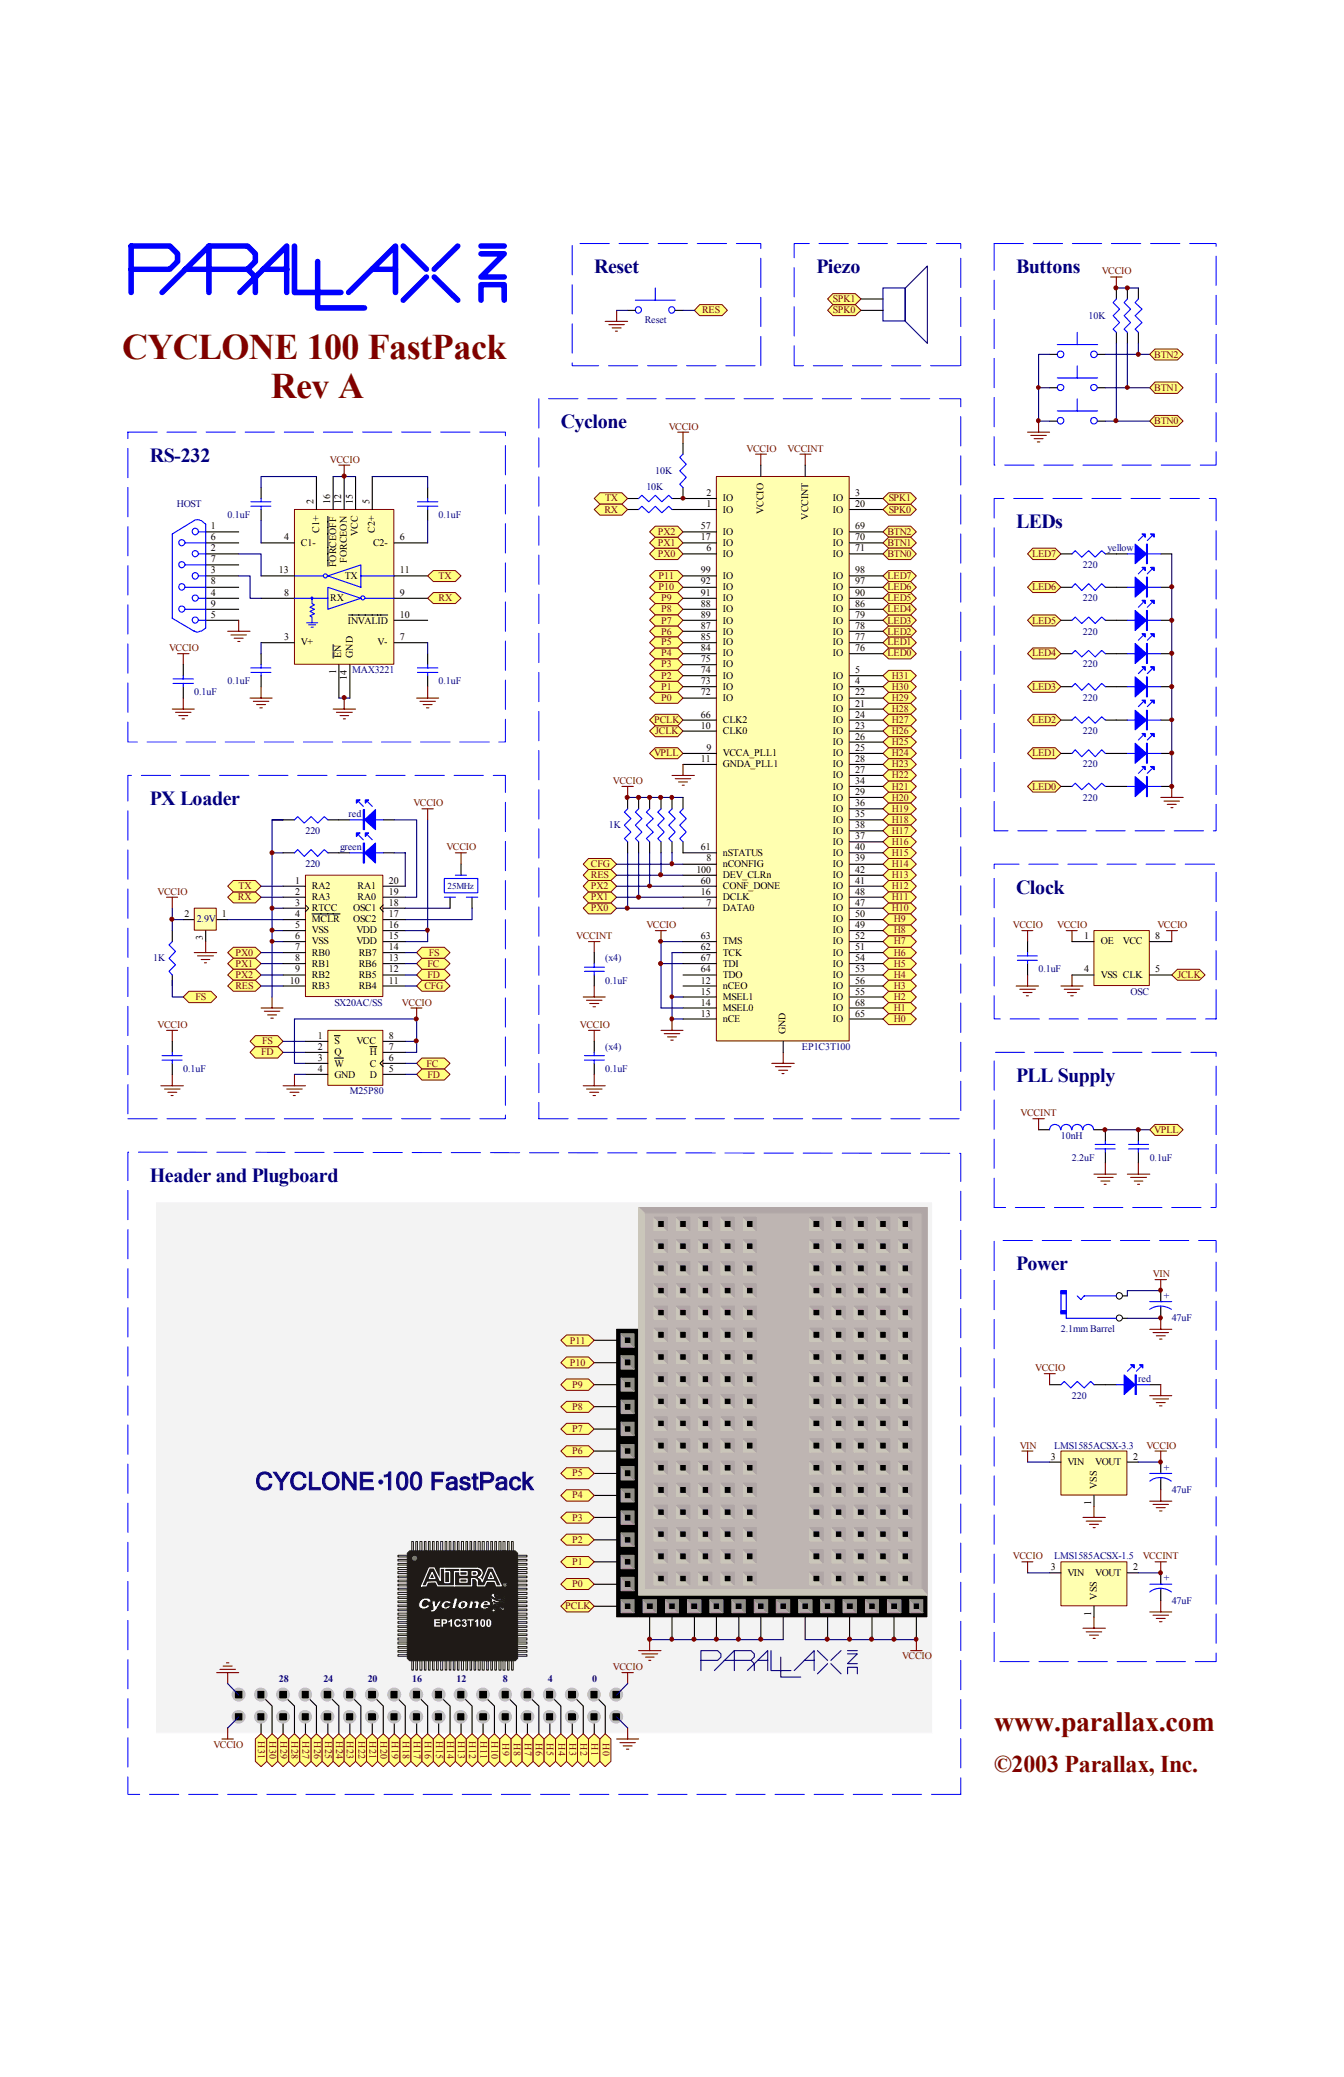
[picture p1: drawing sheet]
<svg xmlns="http://www.w3.org/2000/svg" width="279mm" height="432mm" viewBox="0 0 279 432" stroke-linecap="round" stroke-linejoin="round" font-family="sans-serif">
<defs><g id="words">
<g font-size="7.5" fill="#800000">
<text x="25.4" y="74.6">CYCLONE 100 FastPack</text>
<text x="56.3" y="82.7">Rev A</text>
</g>
<text font-size="5.8" fill="#800000" x="206.7" y="359.8">www.parallax.com</text>
<text font-size="5.1" fill="#11037e" x="53.1" y="309.7">CYCLONE 100 FastPack</text>
<text font-size="5" fill="#800000" x="206.7" y="368.4">©2003 Parallax, Inc.</text>
<g font-size="4.2" fill="#000080">
<text x="123.5" y="56.8">Reset</text>
<text x="169.8" y="56.8">Piezo</text>
<text x="211.2" y="56.8">Buttons</text>
<text x="116.6" y="89.1">Cyclone</text>
<text x="31.2" y="96">RS-232</text>
<text x="211.2" y="109.8">LEDs</text>
<text x="31.2" y="167.4">PX Loader</text>
<text x="211.2" y="185.8">Clock</text>
<text x="211.2" y="225">PLL Supply</text>
<text x="31.2" y="245.7">Header and Plugboard</text>
<text x="211.2" y="264.1">Power</text>
</g>
<g font-size="2.1" fill="#800000">
<text x="229" y="57.1">VCCIO</text>
<text x="146" y="65.1">RES</text>
<text x="173.1" y="65.1">SPK0</text>
<text x="173.1" y="62.8">SPK1</text>
<text x="239.9" y="74.3">BTN2</text>
<text x="239.9" y="81.2">BTN1</text>
<text x="139" y="89.3">VCCIO</text>
<text x="239.9" y="88.1">BTN0</text>
<text x="155.2" y="93.9">VCCIO</text>
<text x="163.7" y="93.9">VCCINT</text>
<text x="68.6" y="96.2">VCCIO</text>
<text x="125.6" y="106.6">RX</text>
<text x="125.8" y="104.2">TX</text>
<text x="184.7" y="106.6">SPK0</text>
<text x="184.7" y="104.2">SPK1</text>
<text x="136.7" y="113.5">PX1</text>
<text x="136.7" y="111.2">PX2</text>
<text x="184.5" y="111.2">BTN2</text>
<text x="184.5" y="113.5">BTN1</text>
<text x="136.7" y="115.7">PX0</text>
<text x="184.5" y="115.7">BTN0</text>
<text x="214.5" y="115.7">LED7</text>
<text x="91.2" y="120.4">TX</text>
<text x="91.2" y="125">RX</text>
<text x="136.9" y="122.7">P10</text>
<text x="136.9" y="120.4">P11</text>
<text x="137.4" y="125">P9</text>
<text x="184.5" y="125">LED5</text>
<text x="184.5" y="122.7">LED6</text>
<text x="184.5" y="120.4">LED7</text>
<text x="214.5" y="122.7">LED6</text>
<text x="137.4" y="127.3">P8</text>
<text x="137.4" y="131.9">P6</text>
<text x="137.4" y="129.6">P7</text>
<text x="184.5" y="131.9">LED2</text>
<text x="184.5" y="129.6">LED3</text>
<text x="184.5" y="127.3">LED4</text>
<text x="214.5" y="129.6">LED5</text>
<text x="35.1" y="135.4">VCCIO</text>
<text x="137.4" y="136.5">P4</text>
<text x="137.4" y="134.2">P5</text>
<text x="184.5" y="136.5">LED0</text>
<text x="184.5" y="134.2">LED1</text>
<text x="214.5" y="136.5">LED4</text>
<text x="137.4" y="141.1">P2</text>
<text x="137.4" y="138.8">P3</text>
<text x="137.4" y="143.4">P1</text>
<text x="185.4" y="143.4">H30</text>
<text x="185.4" y="141.1">H31</text>
<text x="214.5" y="143.4">LED3</text>
<text x="137.4" y="145.7">P0</text>
<text x="185.4" y="148">H28</text>
<text x="185.4" y="145.7">H29</text>
<text x="136" y="150.3">PCLK</text>
<text x="136.2" y="152.7">JCLK</text>
<text x="185.4" y="152.7">H26</text>
<text x="185.4" y="150.3">H27</text>
<text x="185.4" y="154.9">H25</text>
<text x="214.5" y="150.3">LED2</text>
<text x="136" y="157.2">VPLL</text>
<text x="185.4" y="157.2">H24</text>
<text x="185.4" y="161.8">H22</text>
<text x="185.4" y="159.5">H23</text>
<text x="214.5" y="157.2">LED1</text>
<text x="85.9" y="167.6">VCCIO</text>
<text x="127.4" y="163">VCCIO</text>
<text x="185.4" y="166.5">H20</text>
<text x="185.4" y="164.2">H21</text>
<text x="214.5" y="164.2">LED0</text>
<text x="185.4" y="171">H18</text>
<text x="185.4" y="168.7">H19</text>
<text x="185.4" y="173.3">H17</text>
<text x="92.8" y="176.8">VCCIO</text>
<text x="185.4" y="175.7">H16</text>
<text x="185.4" y="178">H15</text>
<text x="49.6" y="184.8">TX</text>
<text x="122.9" y="180.3">CFG</text>
<text x="122.9" y="182.5">RES</text>
<text x="122.9" y="184.8">PX2</text>
<text x="185.4" y="180.3">H14</text>
<text x="185.4" y="184.8">H12</text>
<text x="185.4" y="182.5">H13</text>
<text x="32.8" y="186">VCCIO</text>
<text x="49.4" y="187.2">RX</text>
<text x="122.9" y="189.5">PX0</text>
<text x="122.9" y="187.2">PX1</text>
<text x="185.4" y="189.5">H10</text>
<text x="185.4" y="187.2">H11</text>
<text x="185.8" y="191.8">H9</text>
<text x="119.8" y="195.2">VCCINT</text>
<text x="134.4" y="193">VCCIO</text>
<text x="185.8" y="194.1">H8</text>
<text x="185.8" y="196.3">H7</text>
<text x="210.6" y="193">VCCIO</text>
<text x="219.8" y="193">VCCIO</text>
<text x="240.6" y="193">VCCIO</text>
<text x="48.9" y="198.7">PX0</text>
<text x="48.9" y="201">PX1</text>
<text x="48.9" y="203.3">PX2</text>
<text x="88.9" y="203.3">FD</text>
<text x="88.9" y="201">FC</text>
<text x="89.2" y="198.7">FS</text>
<text x="185.8" y="198.7">H6</text>
<text x="185.8" y="203.3">H4</text>
<text x="185.8" y="201">H5</text>
<text x="244.8" y="203.3">JCLK</text>
<text x="40.6" y="207.9">FS</text>
<text x="48.9" y="205.6">RES</text>
<text x="83.6" y="209">VCCIO</text>
<text x="88.2" y="205.6">CFG</text>
<text x="185.8" y="207.9">H2</text>
<text x="185.8" y="205.6">H3</text>
<text x="32.8" y="213.6">VCCIO</text>
<text x="120.6" y="213.6">VCCIO</text>
<text x="185.8" y="212.5">H0</text>
<text x="185.8" y="210.2">H1</text>
<text x="54.3" y="219.4">FD</text>
<text x="54.5" y="217.1">FS</text>
<text x="88.6" y="221.7">FC</text>
<text x="88.9" y="224">FD</text>
<text x="212.2" y="232.1">VCCINT</text>
<text x="239.9" y="235.5">VPLL</text>
<text x="239.7" y="265.4">VIN</text>
<text x="118.4" y="279.3">P11</text>
<text x="118.4" y="283.9">P10</text>
<text x="215.2" y="285.1">VCCIO</text>
<text x="119" y="293.1">P8</text>
<text x="119" y="288.5">P9</text>
<text x="119" y="297.7">P7</text>
<text x="119" y="302.3">P6</text>
<text x="212" y="301.2">VIN</text>
<text x="238.3" y="301.2">VCCIO</text>
<text x="119" y="311.5">P4</text>
<text x="119" y="306.9">P5</text>
<text x="119" y="316.1">P3</text>
<text x="119" y="320.7">P2</text>
<text x="119" y="329.9">P0</text>
<text x="119" y="325.4">P1</text>
<text x="210.6" y="324.2">VCCIO</text>
<text x="237.6" y="324.2">VCCINT</text>
<text x="117.5" y="334.5">PCLK</text>
<text x="127.4" y="347.2">VCCIO</text>
<text x="187.5" y="344.9">VCCIO</text>
<text x="44.4" y="363.3">VCCIO</text>
<text x="53.7" y="362" transform="rotate(90 53.7 362)">H31</text>
<text x="56" y="362" transform="rotate(90 56 362)">H30</text>
<text x="58.3" y="362" transform="rotate(90 58.3 362)">H29</text>
<text x="60.6" y="362" transform="rotate(90 60.6 362)">H28</text>
<text x="62.9" y="362" transform="rotate(90 62.9 362)">H27</text>
<text x="65.3" y="362" transform="rotate(90 65.3 362)">H26</text>
<text x="67.6" y="362" transform="rotate(90 67.6 362)">H25</text>
<text x="69.9" y="362" transform="rotate(90 69.9 362)">H24</text>
<text x="72.1" y="362" transform="rotate(90 72.1 362)">H23</text>
<text x="74.5" y="362" transform="rotate(90 74.5 362)">H22</text>
<text x="76.8" y="362" transform="rotate(90 76.8 362)">H21</text>
<text x="79.1" y="362" transform="rotate(90 79.1 362)">H20</text>
<text x="81.4" y="362" transform="rotate(90 81.4 362)">H19</text>
<text x="83.7" y="362" transform="rotate(90 83.7 362)">H18</text>
<text x="86" y="362" transform="rotate(90 86 362)">H17</text>
<text x="88.3" y="362" transform="rotate(90 88.3 362)">H16</text>
<text x="90.7" y="362" transform="rotate(90 90.7 362)">H15</text>
<text x="93" y="362" transform="rotate(90 93 362)">H14</text>
<text x="95.3" y="362" transform="rotate(90 95.3 362)">H13</text>
<text x="97.5" y="362" transform="rotate(90 97.5 362)">H12</text>
<text x="99.9" y="362" transform="rotate(90 99.9 362)">H11</text>
<text x="102.2" y="362" transform="rotate(90 102.2 362)">H10</text>
<text x="104.5" y="362.5" transform="rotate(90 104.5 362.5)">H9</text>
<text x="106.8" y="362.5" transform="rotate(90 106.8 362.5)">H8</text>
<text x="109.1" y="362.5" transform="rotate(90 109.1 362.5)">H7</text>
<text x="111.4" y="362.5" transform="rotate(90 111.4 362.5)">H6</text>
<text x="113.7" y="362.5" transform="rotate(90 113.7 362.5)">H5</text>
<text x="116.1" y="362.5" transform="rotate(90 116.1 362.5)">H4</text>
<text x="118.4" y="362.5" transform="rotate(90 118.4 362.5)">H3</text>
<text x="120.7" y="362.5" transform="rotate(90 120.7 362.5)">H2</text>
<text x="122.9" y="362.5" transform="rotate(90 122.9 362.5)">H1</text>
<text x="125.3" y="362.5" transform="rotate(90 125.3 362.5)">H0</text>
</g>
<g font-size="2.1" fill="#000080">
<text x="134" y="67.1">Reset</text>
<text x="226.3" y="66.3">10K</text>
<text x="134.4" y="101.9">10K</text>
<text x="136.2" y="98.5">10K</text>
<text x="36.7" y="105.4">HOST</text>
<text x="47.3" y="107.7">0.1uF</text>
<text x="91.2" y="107.7">0.1uF</text>
<text x="225.1" y="118.1">220</text>
<text x="230.2" y="114.6">yellow</text>
<text x="225.1" y="125">220</text>
<text x="225.1" y="131.9">220</text>
<text x="47.3" y="142.2">0.1uF</text>
<text x="73.2" y="140">MAX3221</text>
<text x="91.2" y="142.2">0.1uF</text>
<text x="225.1" y="138.8">220</text>
<text x="40.4" y="144.5">0.1uF</text>
<text x="225.1" y="145.7">220</text>
<text x="225.1" y="152.7">220</text>
<text x="225.1" y="159.5">220</text>
<text x="225.1" y="166.5">220</text>
<text x="63.5" y="173.3">220</text>
<text x="72.5" y="169.9">red</text>
<text x="126.6" y="172.2">1K</text>
<text x="70.7" y="176.8">green</text>
<text x="63.5" y="180.3">220</text>
<text x="40.9" y="191.8">2.9V</text>
<text x="31.8" y="199.8">1K</text>
<text x="125.8" y="199.8">(x4)</text>
<text x="215.9" y="202.1">0.1uF</text>
<text x="69.5" y="209">SX20AC/SS</text>
<text x="125.8" y="204.5">0.1uF</text>
<text x="235" y="206.8">OSC</text>
<text x="125.8" y="218.3">(x4)</text>
<text x="166.7" y="218.3">EP1C3T100</text>
<text x="38.1" y="222.8">0.1uF</text>
<text x="72.7" y="227.5">M25P80</text>
<text x="125.8" y="222.8">0.1uF</text>
<text x="220.6" y="236.9">10nH</text>
<text x="222.8" y="241.3">2.2uF</text>
<text x="239" y="241.3">0.1uF</text>
<text x="242" y="270.1">+</text>
<text x="243.6" y="274.7">47uF</text>
<text x="220.6" y="276.9">2.1mm Barrel</text>
<text x="236.6" y="287.4">red</text>
<text x="222.8" y="290.8">220</text>
<text x="219.1" y="301.2">LMS1585ACSX-3.3</text>
<text x="242" y="305.7">+</text>
<text x="243.6" y="310.4">47uF</text>
<text x="219.1" y="324.2">LMS1585ACSX-1.5</text>
<text x="242" y="328.8">+</text>
<text x="243.6" y="333.4">47uF</text>
</g>
<g font-size="2.1">
<text x="65.2" y="104.8" transform="rotate(-90 65.2 104.8)">2</text>
<text x="68.7" y="104.8" transform="rotate(-90 68.7 104.8)">16</text>
<text x="71" y="104.8" transform="rotate(-90 71 104.8)">12</text>
<text x="73.3" y="104.8" transform="rotate(-90 73.3 104.8)">15</text>
<text x="76.8" y="104.8" transform="rotate(-90 76.8 104.8)">5</text>
<text x="146.9" y="103.1">2</text>
<text x="146.9" y="105.4">1</text>
<text x="150.3" y="104.2">IO</text>
<text x="150.3" y="106.6">IO</text>
<text x="158.7" y="106.8" transform="rotate(-90 158.7 106.8)">VCCIO</text>
<text x="173.1" y="106.6">IO</text>
<text x="173.1" y="104.2">IO</text>
<text x="177.8" y="105.4">20</text>
<text x="177.8" y="103.1">3</text>
<text x="43.9" y="110">1</text>
<text x="43.9" y="112.4">6</text>
<text x="59.1" y="112.4">4</text>
<text x="62.6" y="113.5">C1-</text>
<text x="66.4" y="110.7" transform="rotate(-90 66.4 110.7)">C1+</text>
<text x="74.4" y="111.4" transform="rotate(-90 74.4 111.4)">VCC</text>
<text x="77.6" y="113.5">C2-</text>
<text x="77.9" y="110.7" transform="rotate(-90 77.9 110.7)">C2+</text>
<text x="83.1" y="112.4">6</text>
<text x="145.7" y="110">57</text>
<text x="145.7" y="112.4">17</text>
<text x="150.3" y="111.2">IO</text>
<text x="150.3" y="113.5">IO</text>
<text x="168" y="108" transform="rotate(-90 168 108)">VCCINT</text>
<text x="173.1" y="113.5">IO</text>
<text x="173.1" y="111.2">IO</text>
<text x="177.8" y="112.4">70</text>
<text x="177.8" y="110">69</text>
<text x="43.9" y="114.6">2</text>
<text x="43.9" y="116.9">7</text>
<text x="43.9" y="119.2">3</text>
<text x="58" y="119.2">13</text>
<text x="69.8" y="117.9" transform="rotate(-90 69.8 117.9)">FORCEOFF</text>
<text x="72.1" y="117" transform="rotate(-90 72.1 117)">FORCEON</text>
<text x="83.1" y="119.2">11</text>
<text x="145.7" y="119.2">99</text>
<text x="146.9" y="114.6">6</text>
<text x="150.3" y="115.7">IO</text>
<text x="173.1" y="115.7">IO</text>
<text x="177.8" y="119.2">98</text>
<text x="177.8" y="114.6">71</text>
<text x="43.9" y="121.5">8</text>
<text x="43.9" y="123.9">4</text>
<text x="59.1" y="123.9">8</text>
<text x="68.7" y="125">RX</text>
<text x="71.7" y="120.4">TX</text>
<text x="83.1" y="123.9">9</text>
<text x="145.7" y="121.5">92</text>
<text x="145.7" y="123.9">91</text>
<text x="150.3" y="120.4">IO</text>
<text x="150.3" y="122.7">IO</text>
<text x="150.3" y="125">IO</text>
<text x="173.1" y="120.4">IO</text>
<text x="173.1" y="122.7">IO</text>
<text x="173.1" y="125">IO</text>
<text x="177.8" y="121.5">97</text>
<text x="177.8" y="123.9">90</text>
<text x="43.9" y="126.2">9</text>
<text x="43.9" y="128.4">5</text>
<text x="72.3" y="129.6">INVALID</text>
<text x="83.1" y="128.4">10</text>
<text x="145.7" y="128.4">89</text>
<text x="145.7" y="126.2">88</text>
<text x="145.7" y="130.7">87</text>
<text x="150.3" y="129.6">IO</text>
<text x="150.3" y="127.3">IO</text>
<text x="150.3" y="131.9">IO</text>
<text x="173.1" y="127.3">IO</text>
<text x="173.1" y="129.6">IO</text>
<text x="173.1" y="131.9">IO</text>
<text x="177.8" y="126.2">86</text>
<text x="177.8" y="128.4">79</text>
<text x="177.8" y="130.7">78</text>
<text x="59.1" y="133">3</text>
<text x="62.6" y="134.2">V+</text>
<text x="71" y="136.8" transform="rotate(-90 71 136.8)">EN</text>
<text x="73.3" y="136.8" transform="rotate(-90 73.3 136.8)">GND</text>
<text x="78.5" y="134.2">V-</text>
<text x="83.1" y="133">7</text>
<text x="145.7" y="133">85</text>
<text x="145.7" y="135.4">84</text>
<text x="145.7" y="137.7">75</text>
<text x="150.3" y="134.2">IO</text>
<text x="150.3" y="136.5">IO</text>
<text x="173.1" y="134.2">IO</text>
<text x="173.1" y="136.5">IO</text>
<text x="177.8" y="133">77</text>
<text x="177.8" y="135.4">76</text>
<text x="69.9" y="140.2" transform="rotate(-90 69.9 140.2)">1</text>
<text x="72.1" y="141.4" transform="rotate(-90 72.1 141.4)">14</text>
<text x="145.7" y="140">74</text>
<text x="145.7" y="142.2">73</text>
<text x="150.3" y="138.8">IO</text>
<text x="150.3" y="141.1">IO</text>
<text x="150.3" y="143.4">IO</text>
<text x="173.1" y="141.1">IO</text>
<text x="173.1" y="143.4">IO</text>
<text x="177.8" y="140">5</text>
<text x="177.8" y="142.2">4</text>
<text x="145.7" y="149.2">66</text>
<text x="145.7" y="144.5">72</text>
<text x="150.3" y="145.7">IO</text>
<text x="173.1" y="145.7">IO</text>
<text x="173.1" y="148">IO</text>
<text x="177.8" y="149.2">24</text>
<text x="177.8" y="144.5">22</text>
<text x="177.8" y="146.9">21</text>
<text x="145.7" y="151.5">10</text>
<text x="150.3" y="150.3">CLK2</text>
<text x="150.3" y="152.7">CLK0</text>
<text x="173.1" y="154.9">IO</text>
<text x="173.1" y="150.3">IO</text>
<text x="173.1" y="152.7">IO</text>
<text x="177.8" y="153.8">26</text>
<text x="177.8" y="151.5">23</text>
<text x="145.7" y="158.4">11</text>
<text x="146.9" y="156">9</text>
<text x="150.3" y="157.2">VCCA_PLL1</text>
<text x="150.3" y="159.5">GNDA_PLL1</text>
<text x="173.1" y="159.5">IO</text>
<text x="173.1" y="161.8">IO</text>
<text x="173.1" y="157.2">IO</text>
<text x="177.8" y="158.4">28</text>
<text x="177.8" y="160.7">27</text>
<text x="177.8" y="156">25</text>
<text x="173.1" y="164.2">IO</text>
<text x="173.1" y="166.5">IO</text>
<text x="177.8" y="167.6">36</text>
<text x="177.8" y="163">34</text>
<text x="177.8" y="165.3">29</text>
<text x="173.1" y="173.3">IO</text>
<text x="173.1" y="168.7">IO</text>
<text x="173.1" y="171">IO</text>
<text x="177.8" y="172.2">38</text>
<text x="177.8" y="169.9">35</text>
<text x="145.7" y="176.8">61</text>
<text x="146.9" y="179.1">8</text>
<text x="150.3" y="178">nSTATUS</text>
<text x="173.1" y="178">IO</text>
<text x="173.1" y="175.7">IO</text>
<text x="177.8" y="176.8">40</text>
<text x="177.8" y="179.1">39</text>
<text x="177.8" y="174.5">37</text>
<text x="61.4" y="183.7">1</text>
<text x="64.9" y="184.8">RA2</text>
<text x="74.3" y="184.8">RA1</text>
<text x="80.9" y="183.7">20</text>
<text x="144.8" y="181.4">100</text>
<text x="145.7" y="183.7">60</text>
<text x="150.3" y="184.8">CONF_DONE</text>
<text x="150.3" y="180.3">nCONFIG</text>
<text x="150.3" y="182.5">DEV_CLRn</text>
<text x="173.1" y="182.5">IO</text>
<text x="173.1" y="184.8">IO</text>
<text x="173.1" y="180.3">IO</text>
<text x="177.8" y="181.4">42</text>
<text x="177.8" y="183.7">41</text>
<text x="38.4" y="190.6">2</text>
<text x="46.1" y="190.6">1</text>
<text x="61.4" y="188.3">3</text>
<text x="61.4" y="186">2</text>
<text x="61.4" y="190.6">4</text>
<text x="64.9" y="189.5">RTCC</text>
<text x="64.9" y="187.2">RA3</text>
<text x="64.9" y="191.8">MCLR</text>
<text x="73.4" y="191.8">OSC2</text>
<text x="73.4" y="189.5">OSC1</text>
<text x="74.3" y="187.2">RA0</text>
<text x="80.9" y="186">19</text>
<text x="80.9" y="190.6">17</text>
<text x="80.9" y="188.3">18</text>
<text x="145.7" y="186">16</text>
<text x="146.9" y="188.3">7</text>
<text x="150.3" y="189.5">DATA0</text>
<text x="150.3" y="187.2">DCLK</text>
<text x="173.1" y="191.8">IO</text>
<text x="173.1" y="187.2">IO</text>
<text x="173.1" y="189.5">IO</text>
<text x="177.8" y="190.6">50</text>
<text x="177.8" y="186">48</text>
<text x="177.8" y="188.3">47</text>
<text x="42.2" y="195.5" transform="rotate(-90 42.2 195.5)">3</text>
<text x="61.4" y="197.5">7</text>
<text x="61.4" y="193">5</text>
<text x="61.4" y="195.2">6</text>
<text x="64.9" y="194.1">VSS</text>
<text x="64.9" y="196.3">VSS</text>
<text x="74.1" y="196.3">VDD</text>
<text x="74.1" y="194.1">VDD</text>
<text x="80.9" y="195.2">15</text>
<text x="80.9" y="193">16</text>
<text x="80.9" y="197.5">14</text>
<text x="145.7" y="195.2">63</text>
<text x="145.7" y="197.5">62</text>
<text x="150.3" y="196.3">TMS</text>
<text x="173.1" y="194.1">IO</text>
<text x="173.1" y="196.3">IO</text>
<text x="177.8" y="193">49</text>
<text x="177.8" y="197.5">51</text>
<text x="177.8" y="195.2">52</text>
<text x="225.4" y="195.2">1</text>
<text x="228.9" y="196.3">OE</text>
<text x="233.4" y="196.3">VCC</text>
<text x="240.1" y="195.2">8</text>
<text x="61.4" y="199.8">8</text>
<text x="61.4" y="202.1">9</text>
<text x="64.9" y="198.7">RB0</text>
<text x="64.9" y="201">RB1</text>
<text x="64.9" y="203.3">RB2</text>
<text x="74.6" y="203.3">RB5</text>
<text x="74.6" y="201">RB6</text>
<text x="74.6" y="198.7">RB7</text>
<text x="80.9" y="202.1">12</text>
<text x="80.9" y="199.8">13</text>
<text x="145.7" y="199.8">67</text>
<text x="145.7" y="202.1">64</text>
<text x="150.3" y="201">TDI</text>
<text x="150.3" y="198.7">TCK</text>
<text x="150.3" y="203.3">TDO</text>
<text x="173.1" y="201">IO</text>
<text x="173.1" y="203.3">IO</text>
<text x="173.1" y="198.7">IO</text>
<text x="177.8" y="199.8">54</text>
<text x="177.8" y="202.1">53</text>
<text x="225.4" y="202.1">4</text>
<text x="228.9" y="203.3">VSS CLK</text>
<text x="240.1" y="202.1">5</text>
<text x="60.3" y="204.5">10</text>
<text x="64.9" y="205.6">RB3</text>
<text x="74.6" y="205.6">RB4</text>
<text x="80.9" y="204.5">11</text>
<text x="145.7" y="209">14</text>
<text x="145.7" y="206.8">15</text>
<text x="145.7" y="204.5">12</text>
<text x="150.3" y="207.9">MSEL1</text>
<text x="150.3" y="205.6">nCEO</text>
<text x="173.1" y="205.6">IO</text>
<text x="173.1" y="207.9">IO</text>
<text x="177.8" y="209">68</text>
<text x="177.8" y="204.5">56</text>
<text x="177.8" y="206.8">55</text>
<text x="66" y="216">1</text>
<text x="80.9" y="216">8</text>
<text x="145.7" y="211.3">13</text>
<text x="150.3" y="210.2">MSEL0</text>
<text x="150.3" y="212.5">nCE</text>
<text x="163.3" y="215.1" transform="rotate(-90 163.3 215.1)">GND</text>
<text x="173.1" y="210.2">IO</text>
<text x="173.1" y="212.5">IO</text>
<text x="177.8" y="211.3">65</text>
<text x="66" y="218.3">2</text>
<text x="66" y="220.6">3</text>
<text x="69.5" y="217.1">S</text>
<text x="69.5" y="219.4">Q</text>
<text x="69.5" y="221.7">W</text>
<text x="74.1" y="217.1">VCC</text>
<text x="76.9" y="221.7">C</text>
<text x="76.9" y="219.4">H</text>
<text x="80.9" y="220.6">6</text>
<text x="80.9" y="218.3">7</text>
<text x="66" y="222.8">4</text>
<text x="69.5" y="224">GND</text>
<text x="76.9" y="224">D</text>
<text x="80.9" y="222.8">5</text>
<text x="218.4" y="303.4">3</text>
<text x="221.9" y="304.6">VIN</text>
<text x="227.7" y="304.6">VOUT</text>
<text x="235.5" y="303.4">2</text>
<text x="228" y="309.5" transform="rotate(-90 228 309.5)">VSS</text>
<text x="226.8" y="312.9" transform="rotate(-90 226.8 312.9)">1</text>
<text x="218.4" y="326.5">3</text>
<text x="221.9" y="327.7">VIN</text>
<text x="227.7" y="327.7">VOUT</text>
<text x="235.5" y="326.5">2</text>
<text x="226.8" y="336" transform="rotate(-90 226.8 336)">1</text>
<text x="228" y="332.6" transform="rotate(-90 228 332.6)">VSS</text>
</g>
<g font-size="2.1" fill="#11037e">
<text x="58" y="349.8">28</text>
<text x="67.2" y="349.8">24</text>
<text x="76.5" y="349.8">20</text>
<text x="85.7" y="349.8">16</text>
<text x="94.9" y="349.8">12</text>
<text x="104.6" y="349.8">8</text>
<text x="113.9" y="349.8">4</text>
<text x="123.1" y="349.8">0</text>
</g>
<text font-size="1.9" fill="#000080" x="93" y="184.8">25MHz</text>
</g></defs>
<path d="M12.7 27.6h253.9v391.4h-253.9z" fill="none" stroke="#fff" stroke-width=".21"/>
<path d="M32.4 249.9h161.5v110.4h-161.5z" fill="#f3f3f3"/>
<path d="M32.3 249.9h161.6v110.4h-161.6z" fill="none" stroke="#fff" stroke-width=".21"/>
<path d="M199.7 373h-173.1v-133.5l173.1 .3v133.2" fill="none" stroke="#fff" stroke-width=".21" stroke-dasharray="6.1 2"/>
<path d="M199.7 373h-173.1v-133.5l173.1 .3v133.2" fill="none" stroke="#00f" stroke-width=".21" stroke-dasharray="6.1 2"/>
<path d="M125.8 66.8h4.7M126.6 67.5h3.2M127.3 68.2h1.8M127.9 68.8h.5M128.2 64.5v2.3M122.3 195.8h2.4M123.5 195.8v2.2M220.6 205h4.5M221.2 205.7h3.3M221.9 206.3h1.9M222.6 207h.5M222.8 202.7v2.3" fill="none" stroke="#800000" stroke-width=".23"/>
<g fill="none" stroke="#00f" stroke-width=".23">
<path d="M136.2 59.9v2.5M132.1 62.4h8.3"/>
<circle cx="132.7" cy="64.4" r=".66"/>
<circle cx="139.6" cy="64.4" r=".66"/>
</g>
<path d="M130.5 64.5h1.6M140.4 64.5h1.6" fill="none" stroke="#000" stroke-width=".23"/>
<path d="M220.6 324.8h13.7v9h-13.7z" fill="#ffffb0"/>
<path d="M220.6 324.7h13.7v9.1h-13.7z" fill="none" stroke="#800000" stroke-width=".21"/>
<g fill="none" stroke="#000" stroke-width=".23">
<path d="M42.8 110.6h6.8M42.8 112.9h6.8M42.8 115.2h6.8M42.8 117.4h6.8M42.8 119.7h6.8M42.8 122.1h6.8M42.8 124.4h6.8M42.8 126.7h6.8M42.8 129h6.8M233.4 269.4h1M233.4 274.1h1M241.3 268.3v2.3"/>
<path d="M241.3 271.8v2.3M218.2 327h2.4M227.4 333.9v2.3M234.4 327h2.3"/>
</g>
<g fill="none" stroke="#800000" stroke-width=".23">
<path d="M221.7 193.5h2.2M222.8 193.5v2.3M239 276.4h4.6M239.7 277h3.2M240.1 266h2.4M240.4 277.7h1.8M241.1 278.4h.5M241.3 266v2.3M241.3 274.1v2.3M212.4 324.7h2.3M213.6 324.7v2.3M225.1 338.5h4.7"/>
<path d="M225.8 339.3h3.2M226.5 339.9h1.9M227.4 336.2v2.3M240.1 324.7h2.4M241.3 324.7v2.3M227.3 340.6h.4"/>
</g>
<g fill="none" stroke="#00f" stroke-width=".23">
<path d="M38.5 117.4h4.3M38.5 112.9h4.3M41.3 119.7h1.5M41.3 115.2h1.5M41.3 110.6h1.5M41.7 108.2l-.4-.1h-.7l-4.8 2.9v17.5l4.6 2.7M41.8 108.2l1 .8v21.6l-1 .6M38.5 126.7h4.3M38.5 122.1h4.3M40.4 131.2l.7 .2 .6-.2M41.3 129h1.5M41.3 124.4h1.5"/>
<path d="M220.6 268.3v4.8M221.7 268.3v5.8h10.4M223.9 269.4l.8 .8 .7-.8h6.7M239 272.2a4.1 4.1 0 0 1 4.5 0M239 270.6h4.6M241.3 270.6h.1M241.3 271.5v.3"/>
<circle cx="37.8" cy="117.4" r=".64"/>
<circle cx="37.8" cy="112.8" r=".64"/>
<circle cx="40.6" cy="110.5" r=".66"/>
<circle cx="40.6" cy="119.7" r=".66"/>
<circle cx="40.6" cy="115.1" r=".64"/>
<circle cx="37.8" cy="122" r=".66"/>
<circle cx="37.8" cy="126.6" r=".64"/>
<circle cx="40.6" cy="128.9" r=".64"/>
<circle cx="40.6" cy="124.3" r=".64"/>
</g>
<g fill="none" stroke="#000" stroke-width=".21">
<circle cx="232.7" cy="269.4" r=".66"/>
<circle cx="232.7" cy="274" r=".64"/>
</g>
<g fill="#00f" stroke="#00f" stroke-width=".23">
<path d="M220.6 268.3h1.1v.7h-1.1z" fill-rule="evenodd"/>
<path d="M220.6 272.5h1.1v.6h-1.1z" fill-rule="evenodd"/>
</g>
<path d="M145.5 63.3h4.6l1.1 1.2-1.1 1.1h-4.6l-1.1-1.1z" fill-rule="evenodd" fill="#ffff80" stroke="#800000" stroke-width=".21"/>
<path d="M122.3 214.2h2.4M123.5 214.2v2.3" fill="none" stroke="#800000" stroke-width=".23"/>
<path d="M220.6 301.8h13.7v9h-13.7z" fill="#ffffb0"/>
<path d="M220.6 301.7h13.7v9.1h-13.7z" fill="none" stroke="#800000" stroke-width=".21"/>
<path d="M135 165.8v2.4M135 175v2.3M137.4 165.8v2.4M137.4 175v2.3M218.2 304h2.4M227.4 310.9v2.3M234.4 304h2.3M241.3 304v2.3M241.3 307.4v2.3" fill="none" stroke="#000" stroke-width=".23"/>
<g fill="none" stroke="#800000" stroke-width=".23">
<path d="M242.5 193.5h2.3M243.6 193.5v2.3M212.4 301.7h2.3M213.6 301.7v2.3M225.1 315.5h4.7M225.8 316.2h3.2M226.5 316.9h1.9M227.3 317.6h.4M227.4 313.2v2.3M239 312.1h4.6M239.7 312.8h3.2M240.1 301.7h2.4"/>
<path d="M240.4 313.4h1.8M241.1 314.1h.5M241.3 301.7v2.3M241.3 309.7v2.4M239 335.1h4.6M239.7 335.8h3.2M240.4 336.5h1.8M241.1 337.1h.5M241.3 332.7v2.4"/>
</g>
<path d="M135 168.2l-.6 .6 1.4 1.4-1.4 1.3 1.4 1.5-1.4 1.3 .6 .7M137.4 168.2l-.7 .6 1.4 1.4-1.4 1.3 1.4 1.5-1.4 1.3 .7 .7M239 307.9a3.7 3.7 0 0 1 4.5 0M239 306.3h4.6M241.3 306.3h.1M241.3 307.2v.2" fill="none" stroke="#00f" stroke-width=".23"/>
<path d="M130.5 165.8h11.5" fill="none" stroke="#000080" stroke-width=".23"/>
<path d="M122.3 178.5h4.7l1.2 1.2-1.2 1.1h-4.7l-1.1-1.1z" fill-rule="evenodd" fill="#ffff80" stroke="#800000" stroke-width=".21"/>
<path d="M95.8 179.7v2.3M132.8 165.8v2.4M132.8 175v2.3M93.6 186.5v2.3M98.1 186.5v2.3M215.9 234.9h2.3M227.4 234.9h2.4v2.3M229.8 239.5v2.3M236.7 234.9v2.3M236.7 239.5v2.3" fill="none" stroke="#000" stroke-width=".23"/>
<g fill="none" stroke="#00f" stroke-width=".23">
<path d="M132.8 168.2l-.7 .6 1.3 1.4-1.3 1.3 1.3 1.5-1.3 1.3 .7 .7M92.4 182.6h6.9v3h-6.9zM92.4 186.5h2.3M94.7 182h2.2M96.9 186.5h2.4M218.2 234.9a1.14 1.14 0 0 1 1.1-1.1 1.14 1.14 0 0 1 1.2 1.1M220.6 234.9a1.1 1.1 0 0 1 1.1-1.1 1.1 1.1 0 0 1 1.1 1.1M222.8 234.9a1.1 1.1 0 0 1 1.2-1.1 1.1 1.1 0 0 1 1.1 1.1M225.1 234.9a1.1 1.1 0 0 1 1.1-1.1 1.1 1.1 0 0 1 1.1 1.1M227.7 238.9h4.1M227.7 237.9h4.1M229.8 237.2v.7"/>
<path d="M229.8 238.9v.6M234.6 238.9h4.2M234.6 237.9h4.2M236.7 237.2v.7M236.7 238.9v.6"/>
</g>
<g fill="none" stroke="#800000" stroke-width=".23">
<path d="M129.3 163.5h2.4M130.5 163.5v2.3M34.6 214.2h2.3M35.8 214.2v2.3M33.4 225.7h4.7M34.2 226.4h3.2M34.9 227.1h1.8M35.6 227.8h.4M35.8 223.4v2.3M214.7 232.6h2.4M215.9 232.6v2.3M227.4 244.1h4.7"/>
<path d="M228.2 244.8h3.2M228.9 245.5h1.8M229.5 246.2h.5M229.8 241.8v2.3"/>
</g>
<path d="M229.8 234.9h9.2M234.4 268.3v1.1M213.6 304h4.6M236.7 304h4.6M213.6 327h4.6M236.7 327h4.6" fill="none" stroke="#000080" stroke-width=".23"/>
<path d="M239 234.9l1.1-1.1h4.7l1.2 1.1-1.2 1.2h-4.7z" fill-rule="evenodd" fill="#ffff80" stroke="#800000" stroke-width=".21"/>
<path d="M136.2 193.5h2.3M137.4 193.5v2.3M137.4 214.2h4.6M138.1 214.9h3.2M138.8 215.6h1.8M139.5 216.2h.5M139.7 211.8v2.4M162.8 218.8v2.3M160.4 221.1h4.7M161.2 221.7h3.2M161.9 222.5h1.9M162.6 223.2h.4" fill="none" stroke="#800000" stroke-width=".23"/>
<path d="M122.3 180.8h4.7l1.2 1.1-1.2 1.1h-4.7l-1.1-1.1z" fill-rule="evenodd" fill="#ffff80" stroke="#800000" stroke-width=".21"/>
<path d="M123.5 198v2.3M35.8 216.5v2.3M123.5 202.7v2.3M123.5 216.5v2.3M35.8 221.1v2.3M123.5 221.1v2.3M241.3 327v2.4M241.3 330.5v2.2" fill="none" stroke="#000" stroke-width=".23"/>
<g fill="none" stroke="#00f" stroke-width=".23">
<path d="M33.7 219.5h4.1M35.8 218.8v.7M121.5 219.5h4.1M121.5 201.9h4.1M121.5 201.1h4.1M123.5 200.3v.8M123.5 201.9v.8M123.5 218.8v.7M33.7 220.4h4.1M35.8 220.4v.7M121.5 220.4h4.1M123.5 220.4v.7"/>
<path d="M239 331a3.7 3.7 0 0 1 4.5 0M239 329.4h4.6M241.3 329.4h.1M241.3 330.2v.3"/>
</g>
<path d="M121.2 207.3h4.6M121.9 207.9h3.2M122.6 208.6h1.9M123.3 209.3h.5M123.5 205v2.3M121.2 225.7h4.6M121.9 226.4h3.2M122.6 227.1h1.9M123.3 227.8h.5M123.5 223.4v2.3" fill="none" stroke="#800000" stroke-width=".23"/>
<g fill="#ffff80" stroke="#800000" stroke-width=".21">
<path d="M135 152l1.2-1.1h4.7l1.1 1.1-1.1 1.2h-4.7z" fill-rule="evenodd"/>
<path d="M135 149.7l1.2-1.2h4.7l1.1 1.2-1.1 1.2h-4.7z" fill-rule="evenodd"/>
</g>
<path d="M218.2 287.9h2.4M227.4 287.9h4.7M239 287.9h2.3" fill="none" stroke="#000" stroke-width=".23"/>
<path d="M220.6 287.9l.6-.7 1.4 1.3 1.3-1.3 1.5 1.3 1.3-1.3 .7 .7M232.1 287.9h6.9M235.3 284.1l-.9 1M237.2 284.1l-1 1" fill="none" stroke="#00f" stroke-width=".23"/>
<g fill="#00f" stroke="#00f" stroke-width=".23">
<path d="M233.7 285.8l2.3 2.1-2.3 2z"/>
<path d="M236.9 283.7h.7v.7z"/>
<path d="M235 283.7h.8v.7z"/>
<path d="M236 285.8h.2v4.1h-.2z" fill-rule="evenodd"/>
</g>
<path d="M217.1 285.6h2.3M218.2 285.6v2.3M239 290.2h4.6M239.7 290.8h3.2M240.4 291.6h1.8M241.1 292.3h.5M241.3 287.9v2.3" fill="none" stroke="#800000" stroke-width=".23"/>
<path d="M61.3 106h20.6v32.1h-20.6z" fill="#ffffb0"/>
<path d="M61.2 105.9h20.7v32.2h-20.7z" fill="none" stroke="#800000" stroke-width=".21"/>
<g fill="none" stroke="#000" stroke-width=".23">
<path d="M65.8 99.1v6.8M69.3 99.1v6.8M71.5 99.1v6.8M73.9 99.1v6.8M77.4 99.1v6.8M142 92.1v2.3M54.3 112.9h6.9M54.3 119.7h6.9M54.3 101.4v2.2M54.3 105.9v2.3M68.2 107.4v4.8M68.2 112.4v5.3"/>
<path d="M82 112.9h6.9M82 119.7h6.9M88.9 101.4v2.2M88.9 105.9v2.3M130.5 103.6h2.3M130.5 105.9h2.3M139.7 105.9h2.3M142 101.4v2.2h-2.3M54.3 133.6h6.9M54.3 124.4h6.9M54.3 135.9v2.3M69.3 134v1.4"/>
<path d="M69.3 135.6v1.2M70.4 138.2v6.9M72.5 127.9h8.1M72.7 138.2v6.9M82 133.6h6.9M82 124.4h6.9M82 129h6.9M88.9 135.9v2.3M232.1 122.1h2.3M241.3 122.1h2.3M54.3 140.5v2.3M88.9 140.5v2.3"/>
</g>
<g fill="none" stroke="#00f" stroke-width=".23">
<path d="M142 94.4l-.7 .7 1.4 1.4-1.4 1.4 1.4 1.3-1.4 1.5 .7 .7M52.2 105.3h4.1M52.2 104.3h4.1M54.3 103.6v.7M54.3 105.3v.6M61.2 119.7h6M68.2 119.7l6.8-2.3v4.7zM75 119.7h7M86.8 105.3h4.2M86.8 104.3h4.2M88.9 103.6v.7M88.9 105.3v.6"/>
<path d="M132.8 103.6l.6-.6 1.5 1.3 1.3-1.3 1.4 1.3 1.4-1.3 .7 .6M132.8 105.9l.6-.6 1.5 1.3 1.3-1.3 1.4 1.3 1.4-1.3 .7 .6M237.6 118.4l-.9 .9M239.4 118.4l-.9 .9M52.2 139.8h4.1M52.2 138.9h4.1M54.3 138.2v.7M54.3 139.8v.7M61.2 124.4h7M64.2 129.9h1.4M64.7 130.4h.4M64.7 124.2l.3 .1-.1 .3z"/>
<path d="M64.9 124.4v1.1l.5 .2-1 .5 1 .5-1 .4 1 .5-1 .4 .5 .3v1.2h-1.1M64.9 129.5h1.1M68.2 122.1l6.8 2.3-6.8 2.3zM75.9 124.4h6.1M86.8 139.8h4.2M86.8 138.9h4.2M88.9 138.2v.7M88.9 139.8v.7M234.4 122.1h6.9"/>
<circle cx="67.7" cy="119.7" r=".42"/>
<circle cx="75.4" cy="124.3" r=".42"/>
</g>
<path d="M65.8 99.1h-11.5v2.3M77.4 99.1h11.5v2.3M54.3 108.2v4.7M88.9 108.2v4.7M54.3 133.6v2.3M88.9 133.6v2.3" fill="none" stroke="#000080" stroke-width=".23"/>
<path d="M70.4 96.7h2.3M71.5 96.7v2.4M140.9 89.8h2.3M142 89.8v2.3M69.3 147.4h4.6M69.9 148.1h3.3M70.7 148.8h1.8M71.4 149.4h.4M71.5 145.1v2.3M85.4 209.6h2.3M86.6 209.6v2.2" fill="none" stroke="#800000" stroke-width=".23"/>
<g fill="#00f" stroke="#00f" stroke-width=".23">
<path d="M236 120l2.3 2.1-2.3 2z"/>
<path d="M239.2 118h.8v.6z"/>
<path d="M237.4 118h.7v.6z"/>
<path d="M238.3 120h.2v4.1h-.2z" fill-rule="evenodd"/>
</g>
<path d="M26.6 232.6h78.5v-71.4h-78.5v71.4" fill="none" stroke="#00f" stroke-width=".21" stroke-dasharray="6.1 2"/>
<g fill="#ffff80" stroke="#800000" stroke-width=".21">
<path d="M88.9 119.7l1.2-1.1h4.6l1.1 1.1-1.1 1.2h-4.6z" fill-rule="evenodd"/>
<path d="M88.9 124.4l1.2-1.2h4.6l1.1 1.2-1.1 1.1h-4.6z" fill-rule="evenodd"/>
<path d="M123.5 103.6l1.2-1.2h4.6l1.2 1.2-1.2 1.2h-4.6z" fill-rule="evenodd"/>
<path d="M123.5 105.9l1.2-1.1h4.6l1.2 1.1-1.2 1.2h-4.6z" fill-rule="evenodd"/>
<path d="M47.3 198l1.2-1.1h4.6l1.2 1.1-1.2 1.2h-4.6z" fill-rule="evenodd"/>
<path d="M47.3 200.3l1.2-1.1h4.6l1.2 1.1-1.2 1.2h-4.6z" fill-rule="evenodd"/>
<path d="M87.7 203.8h4.7l1.2 1.2-1.2 1.1h-4.7l-1.1-1.1z" fill-rule="evenodd"/>
<path d="M47.3 202.7l1.2-1.2h4.6l1.2 1.2-1.2 1.1h-4.6z" fill-rule="evenodd"/>
<path d="M47.3 205l1.2-1.2h4.6l1.2 1.2-1.2 1.1h-4.6z" fill-rule="evenodd"/>
</g>
<path d="M58.8 225.7h4.7M59.6 226.4h3.2M60.3 227.1h1.8M61 227.8h.4M61.2 223.4v2.3" fill="none" stroke="#800000" stroke-width=".23"/>
<path d="M38.1 191.2h2.3M42.8 193.5v2.3M45 191.2h2.3" fill="none" stroke="#000" stroke-width=".23"/>
<path d="M40.5 188.9h4.5v4.5h-4.5z" fill="#ffffb0"/>
<path d="M40.4 188.8h4.6v4.6h-4.6z" fill="none" stroke="#800000" stroke-width=".21"/>
<path d="M26.6 89.8h78.5v64.5h-78.5v-64.5" fill="none" stroke="#00f" stroke-width=".21" stroke-dasharray="6.1 2"/>
<path d="M234.4 274.1h6.9M234.4 268.3h6.9" fill="none" stroke="#000080" stroke-width=".23"/>
<g fill="#ffff80" stroke="#800000" stroke-width=".21">
<path d="M183.6 135.9l1.1-1.2h4.6l1.2 1.2-1.2 1.1h-4.6z" fill-rule="evenodd"/>
<path d="M183.6 133.6l1.1-1.2h4.6l1.2 1.2-1.2 1.1h-4.6z" fill-rule="evenodd"/>
<path d="M183.6 131.2l1.1-1.1h4.6l1.2 1.1-1.2 1.2h-4.6z" fill-rule="evenodd"/>
<path d="M183.6 128.9l1.1-1.1h4.6l1.2 1.1-1.2 1.2h-4.6z" fill-rule="evenodd"/>
<path d="M184.7 125.5h4.6l1.2 1.2-1.2 1.1h-4.6l-1.1-1.1z" fill-rule="evenodd"/>
<path d="M183.6 124.4l1.1-1.2h4.6l1.2 1.2-1.2 1.1h-4.6z" fill-rule="evenodd"/>
<path d="M184.7 120.9h4.6l1.2 1.2-1.2 1.1h-4.6l-1.1-1.1z" fill-rule="evenodd"/>
<path d="M183.6 119.7l1.1-1.1h4.6l1.2 1.1-1.2 1.2h-4.6z" fill-rule="evenodd"/>
<path d="M213.6 163.5l1.1-1.1h4.7l1.2 1.1-1.2 1.2h-4.7z" fill-rule="evenodd"/>
<path d="M214.7 155.4h4.7l1.2 1.2-1.2 1.1h-4.7l-1.1-1.1z" fill-rule="evenodd"/>
<path d="M214.7 148.5h4.7l1.2 1.2-1.2 1.2h-4.7l-1.1-1.2z" fill-rule="evenodd"/>
<path d="M213.6 142.7l1.1-1.1h4.7l1.2 1.1-1.2 1.2h-4.7z" fill-rule="evenodd"/>
<path d="M214.7 134.7h4.7l1.2 1.2-1.2 1.1h-4.7l-1.1-1.1z" fill-rule="evenodd"/>
<path d="M213.6 128.9l1.1-1.1h4.7l1.2 1.1-1.2 1.2h-4.7z" fill-rule="evenodd"/>
<path d="M214.7 120.9h4.7l1.2 1.2-1.2 1.1h-4.7l-1.1-1.1z" fill-rule="evenodd"/>
<path d="M214.7 114h4.7l1.2 1.1-1.2 1.2h-4.7l-1.1-1.2z" fill-rule="evenodd"/>
</g>
<g fill="none" stroke="#800000" stroke-width=".23">
<path d="M157.1 94.4h2.2M158.2 94.4v2.3M166.3 94.4h2.3M167.4 94.4v2.3M36.9 135.9h2.4M38.1 135.9v2.3M35.8 147.4h4.6M36.5 148.1h3.2M37.2 148.8h1.8M37.8 149.4h.6M38.1 145.1v2.3M241.3 165.8h4.7"/>
<path d="M242 166.5h3.2M242.7 167.2h1.8M243.4 167.9h.4M243.6 163.5v2.3M212.4 193.5h2.3M213.6 193.5v2.3M54.3 209.6h4.5M55 210.2h3.2M55.6 211h1.9M56.3 211.7h.5M56.6 207.3v2.3M211.2 205h4.7"/>
<path d="M212 205.7h3.2M212.7 206.3h1.9M213.4 207h.4M213.6 202.7v2.3"/>
</g>
<g fill="none" stroke="#000" stroke-width=".23">
<path d="M38.1 138.2v2.3M232.1 129h2.3M232.1 135.9h2.3M241.3 129h2.3M241.3 135.9h2.3M38.1 142.8v2.3M232.1 142.8h2.3M232.1 149.7h2.3M232.1 156.6h2.3M241.3 142.8h2.3M241.3 149.7h2.3M241.3 156.6h2.3"/>
<path d="M232.1 163.5h2.3M241.3 163.5h2.3M213.6 195.8v2.2M213.6 200.3v2.4"/>
</g>
<g fill="none" stroke="#00f" stroke-width=".23">
<path d="M234.4 129h6.9M234.4 135.9h6.9M237.6 125.3l-.9 .9M237.6 132.2l-.9 .9M237.6 139.1l-.9 .9M239.4 125.3l-.9 .9M239.4 132.2l-.9 .9M239.4 139.1l-.9 .9M36 141.1h4.2M36 142.1h4.2M38.1 140.5v.6M38.1 142.1v.7"/>
<path d="M234.4 142.8h6.9M234.4 149.7h6.9M234.4 156.6h6.9M237.6 146l-.9 .9M237.6 152.9l-.9 .9M237.6 159.9l-.9 .9M239.4 146l-.9 .9M239.4 152.9l-.9 .9M239.4 159.9l-.9 .9M234.4 163.5h6.9M211.5 199.7h4.2M211.5 198.7h4.2"/>
<path d="M213.6 198v.7M213.6 199.7v.6"/>
</g>
<path d="M206.7 172.7v-69.1h46.1v69.1h-46.1M252.8 211.8v-32.1h-46.1v32.1h46.1M206.7 251v-32.2h46.1v32.2h-46.1" fill="none" stroke="#00f" stroke-width=".21" stroke-dasharray="6.1 2"/>
<path d="M243.6 115.2v48.3" fill="none" stroke="#000080" stroke-width=".23"/>
<g fill="#00f" stroke="#00f" stroke-width=".23">
<path d="M236 126.9l2.3 2.1-2.3 2.1z"/>
<path d="M239.2 124.8h.8v.7z"/>
<path d="M237.4 124.8h.7v.7z"/>
<path d="M236 133.8l2.3 2.1-2.3 2z"/>
<path d="M239.2 131.8h.8v.6z"/>
<path d="M237.4 131.8h.7v.6z"/>
<path d="M236 140.7l2.3 2.1-2.3 2.1z"/>
<path d="M239.2 138.6h.8v.8z"/>
<path d="M237.4 138.6h.7v.8z"/>
<path d="M236 147.7l2.3 2-2.3 2z"/>
<path d="M239.2 145.6h.8v.6z"/>
<path d="M237.4 145.6h.7v.6z"/>
<path d="M236 154.5l2.3 2.1-2.3 2.1z"/>
<path d="M239.2 152.5h.8v.7z"/>
<path d="M237.4 152.5h.7v.7z"/>
<path d="M236 161.5l2.3 2-2.3 2.1z"/>
<path d="M239.2 159.4h.8v.6z"/>
<path d="M237.4 159.4h.7v.6z"/>
<path d="M238.3 126.9h.2v4.2h-.2z" fill-rule="evenodd"/>
<path d="M238.3 133.8h.2v4.1h-.2z" fill-rule="evenodd"/>
<path d="M238.3 140.7h.2v4.2h-.2z" fill-rule="evenodd"/>
<path d="M238.3 147.7h.2v4h-.2z" fill-rule="evenodd"/>
<path d="M238.3 154.5h.2v4.2h-.2z" fill-rule="evenodd"/>
<path d="M238.3 161.5h.2v4.1h-.2z" fill-rule="evenodd"/>
</g>
<g fill="#ffff80" stroke="#800000" stroke-width=".21">
<path d="M184.7 146.2h4.6l1.2 1.2-1.2 1.1h-4.6l-1.1-1.1z" fill-rule="evenodd"/>
<path d="M183.6 152l1.1-1.1h4.6l1.2 1.1-1.2 1.2h-4.6z" fill-rule="evenodd"/>
<path d="M184.7 155.4h4.6l1.2 1.2-1.2 1.1h-4.6l-1.1-1.1z" fill-rule="evenodd"/>
<path d="M184.7 160h4.6l1.2 1.2-1.2 1.2h-4.6l-1.1-1.2z" fill-rule="evenodd"/>
<path d="M183.6 165.8l1.1-1.1h4.6l1.2 1.1-1.2 1.2h-4.6z" fill-rule="evenodd"/>
<path d="M184.7 169.2h4.6l1.2 1.2-1.2 1.1h-4.6l-1.1-1.1z" fill-rule="evenodd"/>
<path d="M183.6 175l1.1-1.1h4.6l1.2 1.1-1.2 1.2h-4.6z" fill-rule="evenodd"/>
<path d="M184.7 178.5h4.6l1.2 1.2-1.2 1.1h-4.6l-1.1-1.1z" fill-rule="evenodd"/>
<path d="M184.7 183h4.6l1.2 1.2-1.2 1.2h-4.6l-1.1-1.2z" fill-rule="evenodd"/>
<path d="M183.6 188.8l1.1-1.1h4.6l1.2 1.1-1.2 1.2h-4.6z" fill-rule="evenodd"/>
<path d="M184.7 192.3h4.6l1.2 1.2-1.2 1.1h-4.6l-1.1-1.1z" fill-rule="evenodd"/>
<path d="M183.6 198l1.1-1.1h4.6l1.2 1.1-1.2 1.2h-4.6z" fill-rule="evenodd"/>
<path d="M183.6 202.7l1.1-1.2h4.6l1.2 1.2-1.2 1.1h-4.6z" fill-rule="evenodd"/>
<path d="M184.7 206.1h4.6l1.2 1.2-1.2 1.1h-4.6l-1.1-1.1z" fill-rule="evenodd"/>
<path d="M183.6 211.8l1.1-1.1h4.6l1.2 1.1-1.2 1.2h-4.6z" fill-rule="evenodd"/>
<path d="M183.6 145.1l1.1-1.2h4.6l1.2 1.2-1.2 1.1h-4.6z" fill-rule="evenodd"/>
<path d="M183.6 149.7l1.1-1.2h4.6l1.2 1.2-1.2 1.2h-4.6z" fill-rule="evenodd"/>
<path d="M183.6 154.3l1.1-1.1h4.6l1.2 1.1-1.2 1.1h-4.6z" fill-rule="evenodd"/>
<path d="M183.6 158.9l1.1-1.2h4.6l1.2 1.2-1.2 1.1h-4.6z" fill-rule="evenodd"/>
<path d="M183.6 163.5l1.1-1.1h4.6l1.2 1.1-1.2 1.2h-4.6z" fill-rule="evenodd"/>
<path d="M183.6 168.1l1.1-1.1h4.6l1.2 1.1-1.2 1.1h-4.6z" fill-rule="evenodd"/>
<path d="M183.6 172.7l1.1-1.2h4.6l1.2 1.2-1.2 1.2h-4.6z" fill-rule="evenodd"/>
<path d="M183.6 177.3l1.1-1.1h4.6l1.2 1.1-1.2 1.2h-4.6z" fill-rule="evenodd"/>
<path d="M184.7 180.8h4.6l1.2 1.1-1.2 1.1h-4.6l-1.1-1.1z" fill-rule="evenodd"/>
<path d="M183.6 186.5l1.1-1.1h4.6l1.2 1.1-1.2 1.2h-4.6z" fill-rule="evenodd"/>
<path d="M183.6 191.2l1.1-1.2h4.6l1.2 1.2-1.2 1.1h-4.6z" fill-rule="evenodd"/>
<path d="M184.7 194.6h4.6l1.2 1.1-1.2 1.2h-4.6l-1.1-1.2z" fill-rule="evenodd"/>
<path d="M183.6 200.3l1.1-1.1h4.6l1.2 1.1-1.2 1.2h-4.6z" fill-rule="evenodd"/>
<path d="M183.6 205l1.1-1.2h4.6l1.2 1.2-1.2 1.1h-4.6z" fill-rule="evenodd"/>
<path d="M183.6 209.5l1.1-1.1h4.6l1.2 1.1-1.2 1.2h-4.6z" fill-rule="evenodd"/>
<path d="M87.7 201.5h4.7l1.2 1.2-1.2 1.1h-4.7l-1.1-1.1z" fill-rule="evenodd"/>
<path d="M87.7 199.2h4.7l1.2 1.1-1.2 1.2h-4.7l-1.1-1.2z" fill-rule="evenodd"/>
<path d="M86.6 198l1.1-1.1h4.7l1.2 1.1-1.2 1.2h-4.7z" fill-rule="evenodd"/>
<path d="M47.3 186.5l1.2-1.1h4.6l1.2 1.1-1.2 1.2h-4.6z" fill-rule="evenodd"/>
<path d="M47.3 184.2l1.2-1.2h4.6l1.2 1.2-1.2 1.2h-4.6z" fill-rule="evenodd"/>
</g>
<path d="M54.3 184.2h4.5M54.3 186.5h4.5M58.8 188.8h-2.2v4.7" fill="none" stroke="#000080" stroke-width=".23"/>
<g fill="#ffff80" stroke="#800000" stroke-width=".21">
<path d="M53.1 217.6h4.6l1.1 1.2-1.1 1.2h-4.6l-1.1-1.2z" fill-rule="evenodd"/>
<path d="M86.6 221.1l1.1-1.1h4.7l1.2 1.1-1.2 1.1h-4.7z" fill-rule="evenodd"/>
<path d="M53.1 215.3h4.6l1.1 1.2-1.1 1.1h-4.6l-1.1-1.1z" fill-rule="evenodd"/>
<path d="M86.6 223.4l1.1-1.2h4.7l1.2 1.2-1.2 1.1h-4.7z" fill-rule="evenodd"/>
</g>
<path d="M84.2 195.8h4.7M84.2 188.8h9.4M84.2 191.2h13.9" fill="none" stroke="#000080" stroke-width=".23"/>
<path d="M139.7 165.8v2.4M139.7 175v2.3M142 165.8v2.4M142 175v2.3" fill="none" stroke="#000" stroke-width=".23"/>
<path d="M139.7 168.2l-.7 .6 1.4 1.4-1.4 1.3 1.4 1.5-1.4 1.3 .7 .7M142 168.2l-.7 .6 1.4 1.4-1.4 1.3 1.4 1.5-1.4 1.3 .7 .7" fill="none" stroke="#00f" stroke-width=".23"/>
<g fill="#ffff80" stroke="#800000" stroke-width=".21">
<path d="M121.2 188.8l1.1-1.1h4.7l1.2 1.1-1.2 1.2h-4.7z" fill-rule="evenodd"/>
<path d="M121.2 186.5l1.1-1.1h4.7l1.2 1.1-1.2 1.2h-4.7z" fill-rule="evenodd"/>
<path d="M122.3 183h4.7l1.2 1.2-1.2 1.2h-4.7l-1.1-1.2z" fill-rule="evenodd"/>
</g>
<path d="M158.2 76v-25.4h-39.2v25.4h39.2" fill="none" stroke="#00f" stroke-width=".21" stroke-dasharray="6.1 2"/>
<g fill="none" stroke="#000080" stroke-width=".23">
<path d="M128.2 179.7h13.8M130.5 177.3v11.5M132.8 177.3v9.2M135 177.3v6.9M137.4 177.3v4.7M128.2 182h13.8M128.2 184.2h13.8M128.2 186.5h13.8M128.2 188.8h13.8M58.8 216.5h4.7M58.8 218.8h4.7M61.2 211.8v9.3h2.3"/>
<path d="M84.2 216.5h2.4v2.3h-2.4"/>
</g>
<path d="M70.4 177.3h2.3M70.4 170.4h2.3M79.7 177.3h2.3M79.7 170.4h2.3" fill="none" stroke="#000" stroke-width=".23"/>
<path d="M72.7 177.3h7M72.7 170.4h7M74.6 173.7l.9 .9M74.6 166.7l.9 .9M76.5 173.7l.9 .9M76.5 166.7l.9 .9" fill="none" stroke="#00f" stroke-width=".23"/>
<g fill="#00f" stroke="#00f" stroke-width=".23">
<path d="M75.8 177.3l2.3-2v4.1z"/>
<path d="M74.1 173.2h.7l-.7 .7z"/>
<path d="M75.9 173.2h.7l-.7 .7z"/>
<path d="M75.8 170.4l2.3-2.1v4.2z"/>
<path d="M74.1 166.3h.7l-.7 .7z"/>
<path d="M75.9 166.3h.7l-.7 .7z"/>
<path d="M75.5 175.3h.3v4.1h-.3z" fill-rule="evenodd"/>
<path d="M75.5 168.3h.3v4.2h-.3z" fill-rule="evenodd"/>
</g>
<g fill="#ffff80" stroke="#800000" stroke-width=".21">
<path d="M183.6 142.7l1.1-1.1h4.6l1.2 1.1-1.2 1.2h-4.6z" fill-rule="evenodd"/>
<path d="M183.6 140.5l1.1-1.1h4.6l1.2 1.1-1.2 1.1h-4.6z" fill-rule="evenodd"/>
</g>
<path d="M139.7 198v13.8h2.3M139.7 207.3h2.3" fill="none" stroke="#000080" stroke-width=".23"/>
<path d="M243.6 202.7l1.2-1.2h4.5l1.2 1.2-1.2 1.1h-4.5z" fill-rule="evenodd" fill="#ffff80" stroke="#800000" stroke-width=".21"/>
<path d="M54.3 198h4.5M56.6 193.5h2.2M54.3 200.3h4.5M54.3 202.7h4.5M54.3 205h4.5M84.2 223.4h2.4M84.2 221.1h2.4" fill="none" stroke="#000080" stroke-width=".23"/>
<path d="M135 156.6l1.2-1.2h4.7l1.1 1.2-1.1 1.1h-4.7z" fill-rule="evenodd" fill="#ffff80" stroke="#800000" stroke-width=".21"/>
<path d="M69.3 99.1h4.6" fill="none" stroke="#000080" stroke-width=".23"/>
<path d="M130.5 165.8v2.4M130.5 175v2.3" fill="none" stroke="#000" stroke-width=".23"/>
<path d="M130.5 168.2l-.7 .6 1.4 1.4-1.4 1.3 1.4 1.5-1.4 1.3 .7 .7" fill="none" stroke="#00f" stroke-width=".23"/>
<path d="M63.6 182h16v25.2h-16z" fill="#ffffb0"/>
<path d="M63.5 181.9h16.1v25.3h-16.1z" fill="none" stroke="#800000" stroke-width=".21"/>
<path d="M63.5 188.1l.7 .7-.7 .8M79.7 188.1l-.7 .7 .7 .8" fill="none" stroke="#000" stroke-width=".21"/>
<g fill="none" stroke="#000" stroke-width=".23">
<path d="M58.8 188.8h4.7M58.8 184.2h4.7M58.8 186.5h4.7M58.8 198h4.7M58.8 193.5h4.7M58.8 195.8h4.7M58.8 191.2h4.7M64.9 190h5.8M79.7 188.8h4.5M79.7 184.2h4.5M79.7 186.5h4.5M79.7 198h4.5"/>
<path d="M79.7 193.5h4.5M79.7 195.8h4.5M79.7 191.2h4.5M58.8 200.3h4.7M58.8 202.7h4.7M58.8 205h4.7M79.7 200.3h4.5M79.7 202.7h4.5M79.7 205h4.5"/>
</g>
<path d="M227.5 193.5h11.4v11.4h-11.4z" fill="#ffffb0"/>
<path d="M227.4 193.5h11.5v11.4h-11.5z" fill="none" stroke="#800000" stroke-width=".21"/>
<path d="M222.8 195.8h4.6M239 195.8h4.6M222.8 202.7h4.6M239 202.7h4.6" fill="none" stroke="#000" stroke-width=".23"/>
<path d="M70.4 145.1h2.3M139.7 177.3v2.4M98.1 188.8v2.4M139.7 198h2.3M142 195.8h-4.6v13.8M137.4 200.3h4.6" fill="none" stroke="#000080" stroke-width=".23"/>
<g fill="none" stroke="#800000" stroke-width=".23">
<path d="M52 145.1h4.6M52.7 145.8h3.2M53.3 146.5h1.9M54 147.2h.5M54.3 142.8v2.3M86.6 145.1h4.6M87.3 145.8h3.2M88 146.5h1.8M88.6 147.2h.6M88.9 142.8v2.3M34.6 186.5h2.3M35.8 186.5v2.3"/>
<path d="M40.4 198h4.6M41.1 198.7h3.3M41.8 199.5h1.8M42.8 195.8v2.2M42.5 200.2h.4M234.4 244.1h4.6M235 244.8h3.3M235.8 245.5h1.8M236.5 246.2h.4M236.7 241.8v2.3"/>
</g>
<path d="M39.3 206.1h4.6l1.1 1.2-1.1 1.1h-4.6l-1.2-1.1z" fill-rule="evenodd" fill="#ffff80" stroke="#800000" stroke-width=".21"/>
<path d="M112 232.6h87.7v-149.7h-87.7v149.7" fill="none" stroke="#00f" stroke-width=".21" stroke-dasharray="6.1 2"/>
<path d="M128.2 64.5h2.3M49.6 115.2h4.7v4.5M49.6 119.7h2.4v4.7h2.3" fill="none" stroke="#000080" stroke-width=".23"/>
<path d="M68.2 214.3h11.4v11.3h-11.4z" fill="#ffffb0"/>
<path d="M68.2 214.2h11.4v11.4h-11.4z" fill="none" stroke="#800000" stroke-width=".21"/>
<g fill="none" stroke="#000" stroke-width=".23">
<path d="M232.1 115.2h2.3M241.3 115.2h2.3M63.5 216.5h4.7M63.5 218.8h4.7M69.5 215.3h1.2M69.5 220h1.9M76.9 217.6h1.4M79.7 216.5h4.5M79.7 218.8h4.5M63.5 221.1h4.7M63.5 223.4h4.7M79.7 221.1h4.5"/>
<path d="M79.7 223.4h4.5M54.3 352.4l2.3 2.3v5.7M54.3 357v3.4M58.8 352.4l2.4 2.3v5.7M58.8 357v3.4M63.5 352.4l2.3 2.3v5.7M63.5 357v3.4M68.2 352.4l2.2 2.3v5.7M68.2 357v3.4M72.7 352.4l2.3 2.3v5.7M72.7 357v3.4M77.4 352.4l2.3 2.3v5.7"/>
<path d="M77.4 357v3.4M82 352.4l2.2 2.3v5.7M82 357v3.4M86.6 352.4l2.3 2.3v5.7M86.6 357v3.4M91.2 352.4l2.4 2.3v5.7M91.2 357v3.4M95.8 352.4l2.3 2.3v5.7M95.8 357v3.4M100.4 352.4l2.4 2.3v5.7M100.4 357v3.4M105.1 352.4l2.3 2.3v5.7"/>
<path d="M105.1 357v3.4M109.6 352.4l2.4 2.3v5.7M109.6 357v3.4M114.3 352.4l2.3 2.3v5.7M114.3 357v3.4M119 352.4l2.2 2.3v5.7M119 357v3.4M123.5 352.4l2.3 2.3v5.7M123.5 357v3.4"/>
</g>
<g fill="none" stroke="#000" stroke-width=".21">
<path d="M79.7 220.4l-.7 .7 .7 .6M48.9 351.6h1.4v1.4h-1.4zM48.9 356.3h1.4v1.2h-1.4zM53.6 351.6h1.3v1.4h-1.3zM53.6 356.3h1.3v1.2h-1.3zM58.2 351.6h1.3v1.4h-1.3zM58.2 356.3h1.3v1.2h-1.3zM62.8 351.6h1.3v1.4h-1.3zM62.8 356.3h1.3v1.2h-1.3zM67.4 351.6h1.3v1.4h-1.3zM67.4 356.3h1.3v1.2h-1.3zM72.1 351.6h1.2v1.4h-1.2z"/>
<path d="M72.1 356.3h1.2v1.2h-1.2zM76.6 351.6h1.4v1.4h-1.4zM76.6 356.3h1.4v1.2h-1.4zM81.3 351.6h1.2v1.4h-1.2zM81.3 356.3h1.2v1.2h-1.2zM85.9 351.6h1.3v1.4h-1.3zM85.9 356.3h1.3v1.2h-1.3zM90.5 351.6h1.3v1.4h-1.3zM90.5 356.3h1.3v1.2h-1.3zM95.2 351.6h1.2v1.4h-1.2zM95.2 356.3h1.2v1.2h-1.2zM99.7 351.6h1.4v1.4h-1.4z"/>
<path d="M99.7 356.3h1.4v1.2h-1.4zM104.4 351.6h1.3v1.4h-1.3zM104.4 356.3h1.3v1.2h-1.3zM109 351.6h1.3v1.4h-1.3zM109 356.3h1.3v1.2h-1.3zM113.6 351.6h1.3v1.4h-1.3zM113.6 356.3h1.3v1.2h-1.3zM118.2 351.6h1.3v1.4h-1.3zM118.2 356.3h1.3v1.2h-1.3zM122.9 351.6h1.2v1.4h-1.2zM122.9 356.3h1.2v1.2h-1.2zM127.4 351.6h1.4v1.4h-1.4z"/>
<path d="M127.4 356.3h1.4v1.2h-1.4z"/>
</g>
<path d="M47.3 131.2h4.7M48 132h3.2M48.7 132.7h1.8M49.4 133.4h.5M49.6 129v2.2M47.3 359.2v2.3M46.1 361.5h2.4" fill="none" stroke="#800000" stroke-width=".23"/>
<g fill="#c0c0c0" stroke="#c0c0c0" stroke-width=".21">
<circle cx="128.1" cy="352.3" r="1.35"/>
<circle cx="128.1" cy="356.9" r="1.33"/>
<circle cx="123.5" cy="352.3" r="1.34"/>
<circle cx="123.5" cy="356.9" r="1.33"/>
<circle cx="118.9" cy="352.3" r="1.35"/>
<circle cx="118.9" cy="356.9" r="1.33"/>
<circle cx="114.2" cy="352.3" r="1.34"/>
<circle cx="114.2" cy="356.9" r="1.33"/>
<circle cx="109.6" cy="352.3" r="1.35"/>
<circle cx="109.7" cy="356.9" r="1.33"/>
<circle cx="105" cy="352.3" r="1.34"/>
<circle cx="105" cy="356.9" r="1.33"/>
<circle cx="100.4" cy="352.3" r="1.35"/>
<circle cx="100.4" cy="356.9" r="1.33"/>
<circle cx="95.8" cy="352.3" r="1.35"/>
<circle cx="95.8" cy="356.9" r="1.33"/>
<circle cx="91.2" cy="352.3" r="1.35"/>
<circle cx="91.2" cy="356.9" r="1.33"/>
<circle cx="86.5" cy="352.3" r="1.35"/>
<circle cx="86.6" cy="356.9" r="1.33"/>
<circle cx="82" cy="352.3" r="1.35"/>
<circle cx="82" cy="356.9" r="1.33"/>
<circle cx="77.3" cy="352.3" r="1.35"/>
<circle cx="77.3" cy="356.9" r="1.33"/>
<circle cx="72.7" cy="352.3" r="1.34"/>
<circle cx="72.7" cy="356.9" r="1.33"/>
<circle cx="68.1" cy="352.3" r="1.35"/>
<circle cx="68.1" cy="356.9" r="1.33"/>
<circle cx="63.4" cy="352.3" r="1.34"/>
<circle cx="63.4" cy="356.9" r="1.33"/>
<circle cx="58.8" cy="352.3" r="1.35"/>
<circle cx="58.9" cy="356.9" r="1.33"/>
<circle cx="54.2" cy="352.3" r="1.34"/>
<circle cx="54.2" cy="356.9" r="1.33"/>
<circle cx="49.6" cy="352.3" r="1.35"/>
<circle cx="49.6" cy="356.9" r="1.33"/>
</g>
<g fill="#000">
<path d="M49 351.7h1.3v1.3h-1.3zM49 356.4h1.3v1.1h-1.3zM53.7 351.7h1.2v1.3h-1.2zM53.7 356.4h1.2v1.1h-1.2zM58.3 351.7h1.2v1.3h-1.2zM58.3 356.4h1.2v1.1h-1.2zM62.9 351.7h1.2v1.3h-1.2zM62.9 356.4h1.2v1.1h-1.2zM67.5 351.7h1.2v1.3h-1.2zM67.5 356.4h1.2v1.1h-1.2zM72.1 351.7h1.2v1.3h-1.2zM72.1 356.4h1.2v1.1h-1.2z"/>
<path d="M76.7 351.7h1.3v1.3h-1.3zM76.7 356.4h1.3v1.1h-1.3zM81.4 351.7h1.1v1.3h-1.1zM81.4 356.4h1.1v1.1h-1.1zM86 351.7h1.2v1.3h-1.2zM86 356.4h1.2v1.1h-1.2zM90.6 351.7h1.2v1.3h-1.2zM90.6 356.4h1.2v1.1h-1.2zM95.2 351.7h1.2v1.3h-1.2zM95.2 356.4h1.2v1.1h-1.2zM99.8 351.7h1.3v1.3h-1.3zM99.8 356.4h1.3v1.1h-1.3z"/>
<path d="M104.5 351.7h1.2v1.3h-1.2zM104.5 356.4h1.2v1.1h-1.2zM109.1 351.7h1.2v1.3h-1.2zM109.1 356.4h1.2v1.1h-1.2zM113.7 351.7h1.2v1.3h-1.2zM113.7 356.4h1.2v1.1h-1.2zM118.3 351.7h1.2v1.3h-1.2zM118.3 356.4h1.2v1.1h-1.2zM122.9 351.7h1.2v1.3h-1.2zM122.9 356.4h1.2v1.1h-1.2zM127.5 351.7h1.3v1.3h-1.3zM127.5 356.4h1.3v1.1h-1.3z"/>
</g>
<path d="M234.4 115.2h6.9M237.6 111.4l-.9 1M239.4 111.4l-.9 1" fill="none" stroke="#00f" stroke-width=".23"/>
<g fill="#00f" stroke="#00f" stroke-width=".23">
<path d="M236 113.1l2.3 2.1-2.3 2z"/>
<path d="M239.2 111h.8v.7z"/>
<path d="M237.4 111h.7v.7z"/>
<path d="M238.3 113.1h.2v4.1h-.2z" fill-rule="evenodd"/>
</g>
<g fill="#ffff80" stroke="#800000" stroke-width=".21">
<path d="M53.1 361.5l1.2-1.1 1.2 1.1v4.7l-1.2 1.1-1.2-1.1z" fill-rule="evenodd"/>
<path d="M55.5 361.5l1.1-1.1 1.1 1.1v4.7l-1.1 1.1-1.1-1.1z" fill-rule="evenodd"/>
<path d="M57.7 361.5l1.1-1.1 1.2 1.1v4.7l-1.2 1.1-1.1-1.1z" fill-rule="evenodd"/>
<path d="M60 361.5l1.2-1.1 1.1 1.1v4.7l-1.1 1.1-1.2-1.1z" fill-rule="evenodd"/>
<path d="M62.3 361.5l1.2-1.1 1.2 1.1v4.7l-1.2 1.1-1.2-1.1z" fill-rule="evenodd"/>
<path d="M65.8 360.4l1.2 1.1v4.7l-1.2 1.1-1.1-1.1v-4.7z" fill-rule="evenodd"/>
<path d="M67 361.5l1.2-1.1 1.1 1.1v4.7l-1.1 1.1-1.2-1.1z" fill-rule="evenodd"/>
<path d="M69.3 361.5l1.1-1.1 1.1 1.1v4.7l-1.1 1.1-1.1-1.1z" fill-rule="evenodd"/>
<path d="M71.5 361.5l1.2-1.1 1.2 1.1v4.7l-1.2 1.1-1.2-1.1z" fill-rule="evenodd"/>
<path d="M75 360.4l1.2 1.1v4.7l-1.2 1.1-1.1-1.1v-4.7z" fill-rule="evenodd"/>
<path d="M76.2 361.5l1.2-1.1 1.1 1.1v4.7l-1.1 1.1-1.2-1.1z" fill-rule="evenodd"/>
<path d="M78.5 361.5l1.2-1.1 1.2 1.1v4.7l-1.2 1.1-1.2-1.1z" fill-rule="evenodd"/>
<path d="M80.9 361.5l1.1-1.1 1.1 1.1v4.7l-1.1 1.1-1.1-1.1z" fill-rule="evenodd"/>
<path d="M83.1 361.5l1.1-1.1 1.2 1.1v4.7l-1.2 1.1-1.1-1.1z" fill-rule="evenodd"/>
<path d="M85.4 361.5l1.2-1.1 1.1 1.1v4.7l-1.1 1.1-1.2-1.1z" fill-rule="evenodd"/>
<path d="M87.7 361.5l1.2-1.1 1.2 1.1v4.7l-1.2 1.1-1.2-1.1z" fill-rule="evenodd"/>
<path d="M90.1 361.5l1.1-1.1 1.2 1.1v4.7l-1.2 1.1-1.1-1.1z" fill-rule="evenodd"/>
<path d="M92.4 361.5l1.2-1.1 1.1 1.1v4.7l-1.1 1.1-1.2-1.1z" fill-rule="evenodd"/>
<path d="M94.7 361.5l1.1-1.1 1.1 1.1v4.7l-1.1 1.1-1.1-1.1z" fill-rule="evenodd"/>
<path d="M99.3 361.5l1.1-1.1 1.2 1.1v4.7l-1.2 1.1-1.1-1.1z" fill-rule="evenodd"/>
<path d="M101.6 361.5l1.2-1.1 1.1 1.1v4.7l-1.1 1.1-1.2-1.1z" fill-rule="evenodd"/>
<path d="M103.9 361.5l1.2-1.1 1.2 1.1v4.7l-1.2 1.1-1.2-1.1z" fill-rule="evenodd"/>
<path d="M107.4 360.4l1.1 1.1v4.7l-1.1 1.1-1.1-1.1v-4.7z" fill-rule="evenodd"/>
<path d="M109.6 360.4l1.2 1.1v4.7l-1.2 1.1-1.1-1.1v-4.7z" fill-rule="evenodd"/>
<path d="M110.8 361.5l1.2-1.1 1.1 1.1v4.7l-1.1 1.1-1.2-1.1z" fill-rule="evenodd"/>
<path d="M113.1 361.5l1.2-1.1 1.2 1.1v4.7l-1.2 1.1-1.2-1.1z" fill-rule="evenodd"/>
<path d="M115.5 361.5l1.1-1.1 1.2 1.1v4.7l-1.2 1.1-1.1-1.1z" fill-rule="evenodd"/>
<path d="M117.8 361.5l1.2-1.1 1.1 1.1v4.7l-1.1 1.1-1.2-1.1z" fill-rule="evenodd"/>
<path d="M120.1 361.5l1.1-1.1 1.1 1.1v4.7l-1.1 1.1-1.1-1.1z" fill-rule="evenodd"/>
<path d="M122.3 361.5l1.2-1.1 1.2 1.1v4.7l-1.2 1.1-1.2-1.1z" fill-rule="evenodd"/>
<path d="M124.7 361.5l1.1-1.1 1.2 1.1v4.7l-1.2 1.1-1.1-1.1z" fill-rule="evenodd"/>
<path d="M96.9 361.5l1.2-1.1 1.2 1.1v4.7l-1.2 1.1-1.2-1.1z" fill-rule="evenodd"/>
</g>
<path d="M149 99.1h27.5v117.3h-27.5z" fill="#ffffb0"/>
<path d="M148.9 99.1h27.6v117.3h-27.6z" fill="none" stroke="#800000" stroke-width=".21"/>
<g fill="none" stroke="#000" stroke-width=".23">
<path d="M232.1 59.9v2.3M234.4 59.9v2.3M236.7 59.9v2.3M218.2 73.7h1.6M228.2 73.7h1.6M232.1 69.1v2.3M234.4 69.1v2.3M236.7 69.1v2.3M158.2 96.7v2.4M167.4 96.7v2.4M218.2 80.6h1.6M218.2 87.6h1.6"/>
<path d="M228.2 80.6h1.6M228.2 87.6h1.6M142 119.7h6.9M142 115.2h6.9M142 112.9h6.9M142 110.6h6.9M142 105.9h6.9M142 103.6h6.9M176.6 119.7h7M176.6 115.2h7M176.6 112.9h7M176.6 110.6h7"/>
<path d="M176.6 105.9h7M176.6 103.6h7M142 122.1h6.9M142 124.4h6.9M142 129h6.9M142 126.7h6.9M142 131.2h6.9M142 133.6h6.9M142 135.9h6.9M142 138.2h6.9M176.6 122.1h7M176.6 124.4h7"/>
<path d="M176.6 129h7M176.6 126.7h7M176.6 131.2h7M176.6 133.6h7M176.6 135.9h7M142 156.6h6.9M142 149.7h6.9M142 140.5h6.9M142 142.8h6.9M142 145.1h6.9M142 158.9h6.9M142 152h6.9"/>
<path d="M176.6 156.6h7M176.6 149.7h7M176.6 140.5h7M176.6 142.8h7M176.6 145.1h7M176.6 158.9h7M176.6 154.3h7M176.6 152h7M176.6 147.4h7M142 179.7h6.9M142 177.3h6.9M176.6 179.7h7"/>
<path d="M176.6 177.3h7M176.6 172.7h7M176.6 175h7M176.6 168.2h7M176.6 170.4h7M176.6 163.5h7M176.6 165.8h7M176.6 161.2h7M142 195.8h6.9M142 184.2h6.9M142 182h6.9M142 188.8h6.9"/>
<path d="M142 198h6.9M142 186.5h6.9M176.6 195.8h7M176.6 184.2h7M176.6 182h7M176.6 188.8h7M176.6 198h7M176.6 186.5h7M176.6 191.2h7M176.6 193.5h7M142 200.3h6.9M142 209.6h6.9"/>
<path d="M142 207.3h6.9M142 211.8h6.9M142 202.7h6.9M142 205h6.9M162.8 216.5v2.3M176.6 200.3h7M176.6 209.6h7M176.6 207.3h7M176.6 211.8h7M176.6 202.7h7M176.6 205h7"/>
</g>
<path d="M230.9 57.6h2.4M232.1 57.6v2.3M213.6 89.8h4.6M214.3 90.5h3.2M215 91.2h1.8M215.7 91.9h.5M215.9 87.6v2.2M142 158.9v2.3M139.7 161.2h4.7M140.4 161.9h3.2M141.1 162.6h1.8M141.8 163.2h.4" fill="none" stroke="#800000" stroke-width=".23"/>
<g fill="none" stroke="#00f" stroke-width=".23">
<path d="M219.8 71.6h8.4M219.8 78.6h8.4M223.9 69.1v2.5M223.9 76v2.6M232.1 62.2l-.7 .7 1.4 1.4-1.4 1.3 1.4 1.5-1.4 1.3 .7 .7M234.4 62.2l-.7 .7 1.3 1.4-1.3 1.3 1.3 1.5-1.3 1.3 .7 .7M236.7 62.2l-.7 .7 1.4 1.4-1.4 1.3 1.4 1.5-1.4 1.3 .7 .7M219.8 85.4h8.4M223.9 82.9v2.5"/>
<circle cx="220.5" cy="73.7" r=".68"/>
<circle cx="227.4" cy="73.7" r=".68"/>
<circle cx="220.5" cy="87.5" r=".68"/>
<circle cx="220.5" cy="80.6" r=".66"/>
<circle cx="227.4" cy="87.5" r=".68"/>
<circle cx="227.4" cy="80.6" r=".66"/>
</g>
<path d="M232.1 59.9h4.6M218.2 73.7h-2.3v13.9h2.3M229.8 73.7h9.2M232.1 71.4v16.2M234.4 71.4v9.2M236.7 71.4v2.3M215.9 80.6h2.3M229.8 87.6h9.2M229.8 80.6h9.2" fill="none" stroke="#000080" stroke-width=".23"/>
<g fill="#ffff80" stroke="#800000" stroke-width=".21">
<path d="M239 73.7l1.1-1.1h4.7l1.2 1.1-1.2 1.1h-4.7z" fill-rule="evenodd"/>
<path d="M240.1 79.4h4.7l1.2 1.2-1.2 1.2h-4.7l-1.1-1.2z" fill-rule="evenodd"/>
<path d="M240.1 86.4h4.7l1.2 1.1-1.2 1.1h-4.7l-1.1-1.1z" fill-rule="evenodd"/>
</g>
<path d="M206.7 50.6h46.1v46.1h-46.1v-46.1" fill="none" stroke="#00f" stroke-width=".21" stroke-dasharray="6.1 2"/>
<g fill="#ffff80" stroke="#800000" stroke-width=".21">
<path d="M183.6 110.6l1.1-1.2h4.6l1.2 1.2-1.2 1.1h-4.6z" fill-rule="evenodd"/>
<path d="M184.7 111.7h4.6l1.2 1.2-1.2 1.1h-4.6l-1.1-1.1z" fill-rule="evenodd"/>
<path d="M184.7 114h4.6l1.2 1.1-1.2 1.2h-4.6l-1.1-1.2z" fill-rule="evenodd"/>
</g>
<path d="M45 347.7h4.6M45.7 347.1h3.2M46.4 346.4h1.9M47.1 345.7h.5M47.3 347.7v2.3M129.3 347.7h2.4M130.5 347.7v2.3M130.5 359.2v2.3M128.2 361.5h4.6M128.9 362.3h3.2M129.5 363h1.9M130.2 363.6h.5" fill="none" stroke="#800000" stroke-width=".23"/>
<path d="M137.4 209.6h4.6M47.3 350l2.3 2.4M49.6 357l-2.3 2.2M128.2 357l2.3 2.2M130.5 350l-2.3 2.4" fill="none" stroke="#000080" stroke-width=".23"/>
<g fill="#ffff80" stroke="#800000" stroke-width=".21">
<path d="M183.6 105.9l1.1-1.1h4.6l1.2 1.1-1.2 1.2h-4.6z" fill-rule="evenodd"/>
<path d="M136.2 120.9h4.7l1.1 1.2-1.1 1.1h-4.7l-1.2-1.1z" fill-rule="evenodd"/>
<path d="M135 126.7l1.2-1.2h4.7l1.1 1.2-1.1 1.1h-4.7z" fill-rule="evenodd"/>
<path d="M135 131.2l1.2-1.1h4.7l1.1 1.1-1.1 1.2h-4.7z" fill-rule="evenodd"/>
<path d="M135 135.9l1.2-1.2h4.7l1.1 1.2-1.1 1.1h-4.7z" fill-rule="evenodd"/>
<path d="M135 140.5l1.2-1.1h4.7l1.1 1.1-1.1 1.1h-4.7z" fill-rule="evenodd"/>
<path d="M135 145.1l1.2-1.2h4.7l1.1 1.2-1.1 1.1h-4.7z" fill-rule="evenodd"/>
<path d="M183.6 103.6l1.1-1.2h4.6l1.2 1.2-1.2 1.2h-4.6z" fill-rule="evenodd"/>
<path d="M135 119.7l1.2-1.1h4.7l1.1 1.1-1.1 1.2h-4.7z" fill-rule="evenodd"/>
<path d="M135 124.4l1.2-1.2h4.7l1.1 1.2-1.1 1.1h-4.7z" fill-rule="evenodd"/>
<path d="M135 128.9l1.2-1.1h4.7l1.1 1.1-1.1 1.2h-4.7z" fill-rule="evenodd"/>
<path d="M135 133.6l1.2-1.2h4.7l1.1 1.2-1.1 1.1h-4.7z" fill-rule="evenodd"/>
<path d="M135 138.2l1.2-1.2h4.7l1.1 1.2-1.1 1.2h-4.7z" fill-rule="evenodd"/>
<path d="M135 142.7l1.2-1.1h4.7l1.1 1.1-1.1 1.2h-4.7z" fill-rule="evenodd"/>
</g>
<path d="M128.3 276.4h4.4v59.7h-4.4zM132.8 331.7h59.9v4.4h-59.9z" fill="#000"/>
<path d="M128.2 276.4h4.5v59.7h-4.5zM132.8 331.6h59.9v4.5h-59.9z" fill="none" stroke="#000" stroke-width=".21"/>
<path d="M134 252.2h57.6v78.2h-57.6z" fill="#beb5b2"/>
<path d="M133.9 252.1h57.7v78.3h-57.7z" fill="none" stroke="#beb5b2" stroke-width=".21"/>
<g fill="#000">
<path d="M136.8 258.5h1.2v1.2h-1.2zM136.8 253.8h1.2v1.3h-1.2zM141.4 258.5h1.2v1.2h-1.2zM141.4 253.8h1.2v1.3h-1.2zM146 258.5h1.2v1.2h-1.2zM146 253.8h1.2v1.3h-1.2zM150.6 258.5h1.3v1.2h-1.3zM150.6 253.8h1.3v1.3h-1.3zM155.3 258.5h1.2v1.2h-1.2zM155.3 253.8h1.2v1.3h-1.2zM169.1 258.5h1.2v1.2h-1.2zM169.1 253.8h1.2v1.3h-1.2z"/>
<path d="M173.7 258.5h1.2v1.2h-1.2zM173.7 253.8h1.2v1.3h-1.2zM178.3 258.5h1.3v1.2h-1.3zM178.3 253.8h1.3v1.3h-1.3zM183 258.5h1.1v1.2h-1.1zM183 253.8h1.1v1.3h-1.1zM187.6 258.5h1.2v1.2h-1.2zM187.6 253.8h1.2v1.3h-1.2zM136.8 276.9h1.2v1.2h-1.2zM136.8 272.3h1.2v1.2h-1.2zM136.8 267.7h1.2v1.2h-1.2zM136.8 263.1h1.2v1.2h-1.2z"/>
<path d="M141.4 276.9h1.2v1.2h-1.2zM141.4 272.3h1.2v1.2h-1.2zM141.4 267.7h1.2v1.2h-1.2zM141.4 263.1h1.2v1.2h-1.2zM146 276.9h1.2v1.2h-1.2zM146 272.3h1.2v1.2h-1.2zM146 267.7h1.2v1.2h-1.2zM146 263.1h1.2v1.2h-1.2zM150.6 276.9h1.3v1.2h-1.3zM150.6 272.3h1.3v1.2h-1.3zM150.6 267.7h1.3v1.2h-1.3zM150.6 263.1h1.3v1.2h-1.3z"/>
<path d="M155.3 276.9h1.2v1.2h-1.2zM155.3 272.3h1.2v1.2h-1.2zM155.3 267.7h1.2v1.2h-1.2zM155.3 263.1h1.2v1.2h-1.2zM169.1 276.9h1.2v1.2h-1.2zM169.1 272.3h1.2v1.2h-1.2zM169.1 267.7h1.2v1.2h-1.2zM169.1 263.1h1.2v1.2h-1.2zM173.7 276.9h1.2v1.2h-1.2zM173.7 272.3h1.2v1.2h-1.2zM173.7 267.7h1.2v1.2h-1.2zM173.7 263.1h1.2v1.2h-1.2z"/>
<path d="M178.3 276.9h1.3v1.2h-1.3zM178.3 272.3h1.3v1.2h-1.3zM178.3 267.7h1.3v1.2h-1.3zM178.3 263.1h1.3v1.2h-1.3zM183 276.9h1.1v1.2h-1.1zM183 272.3h1.1v1.2h-1.1zM183 267.7h1.1v1.2h-1.1zM183 263.1h1.1v1.2h-1.1zM187.6 276.9h1.2v1.2h-1.2zM187.6 272.3h1.2v1.2h-1.2zM187.6 267.7h1.2v1.2h-1.2zM187.6 263.1h1.2v1.2h-1.2z"/>
<path d="M136.8 299.9h1.2v1.3h-1.2zM136.8 295.3h1.2v1.2h-1.2zM136.8 290.7h1.2v1.2h-1.2zM136.8 286.1h1.2v1.3h-1.2zM136.8 281.5h1.2v1.2h-1.2zM141.4 299.9h1.2v1.3h-1.2zM141.4 295.3h1.2v1.2h-1.2zM141.4 290.7h1.2v1.2h-1.2zM141.4 286.1h1.2v1.3h-1.2zM141.4 281.5h1.2v1.2h-1.2zM146 299.9h1.2v1.3h-1.2zM146 295.3h1.2v1.2h-1.2z"/>
<path d="M146 290.7h1.2v1.2h-1.2zM146 286.1h1.2v1.3h-1.2zM146 281.5h1.2v1.2h-1.2zM150.6 299.9h1.3v1.3h-1.3zM150.6 295.3h1.3v1.2h-1.3zM150.6 290.7h1.3v1.2h-1.3zM150.6 286.1h1.3v1.3h-1.3zM150.6 281.5h1.3v1.2h-1.3zM155.3 299.9h1.2v1.3h-1.2zM155.3 295.3h1.2v1.2h-1.2zM155.3 290.7h1.2v1.2h-1.2zM155.3 286.1h1.2v1.3h-1.2z"/>
<path d="M155.3 281.5h1.2v1.2h-1.2zM169.1 299.9h1.2v1.3h-1.2zM169.1 295.3h1.2v1.2h-1.2zM169.1 290.7h1.2v1.2h-1.2zM169.1 286.1h1.2v1.3h-1.2zM169.1 281.5h1.2v1.2h-1.2zM173.7 299.9h1.2v1.3h-1.2zM173.7 295.3h1.2v1.2h-1.2zM173.7 290.7h1.2v1.2h-1.2zM173.7 286.1h1.2v1.3h-1.2zM173.7 281.5h1.2v1.2h-1.2zM178.3 299.9h1.3v1.3h-1.3z"/>
<path d="M178.3 295.3h1.3v1.2h-1.3zM178.3 290.7h1.3v1.2h-1.3zM178.3 286.1h1.3v1.3h-1.3zM178.3 281.5h1.3v1.2h-1.3zM183 299.9h1.1v1.3h-1.1zM183 295.3h1.1v1.2h-1.1zM183 290.7h1.1v1.2h-1.1zM183 286.1h1.1v1.3h-1.1zM183 281.5h1.1v1.2h-1.1zM187.6 299.9h1.2v1.3h-1.2zM187.6 295.3h1.2v1.2h-1.2zM187.6 290.7h1.2v1.2h-1.2z"/>
<path d="M187.6 286.1h1.2v1.3h-1.2zM187.6 281.5h1.2v1.2h-1.2zM136.8 318.3h1.2v1.2h-1.2zM136.8 313.8h1.2v1.2h-1.2zM136.8 309.1h1.2v1.3h-1.2zM136.8 304.5h1.2v1.2h-1.2zM141.4 318.3h1.2v1.2h-1.2zM141.4 313.8h1.2v1.2h-1.2zM141.4 309.1h1.2v1.3h-1.2zM141.4 304.5h1.2v1.2h-1.2zM146 318.3h1.2v1.2h-1.2zM146 313.8h1.2v1.2h-1.2z"/>
<path d="M146 309.1h1.2v1.3h-1.2zM146 304.5h1.2v1.2h-1.2zM150.6 318.3h1.3v1.2h-1.3zM150.6 313.8h1.3v1.2h-1.3zM150.6 309.1h1.3v1.3h-1.3zM150.6 304.5h1.3v1.2h-1.3zM155.3 318.3h1.2v1.2h-1.2zM155.3 313.8h1.2v1.2h-1.2zM155.3 309.1h1.2v1.3h-1.2zM155.3 304.5h1.2v1.2h-1.2zM169.1 318.3h1.2v1.2h-1.2zM169.1 313.8h1.2v1.2h-1.2z"/>
<path d="M169.1 309.1h1.2v1.3h-1.2zM169.1 304.5h1.2v1.2h-1.2zM173.7 318.3h1.2v1.2h-1.2zM173.7 313.8h1.2v1.2h-1.2zM173.7 309.1h1.2v1.3h-1.2zM173.7 304.5h1.2v1.2h-1.2zM178.3 318.3h1.3v1.2h-1.3zM178.3 313.8h1.3v1.2h-1.3zM178.3 309.1h1.3v1.3h-1.3zM178.3 304.5h1.3v1.2h-1.3zM183 318.3h1.1v1.2h-1.1zM183 313.8h1.1v1.2h-1.1z"/>
<path d="M183 309.1h1.1v1.3h-1.1zM183 304.5h1.1v1.2h-1.1zM187.6 318.3h1.2v1.2h-1.2zM187.6 313.8h1.2v1.2h-1.2zM187.6 309.1h1.2v1.3h-1.2zM187.6 304.5h1.2v1.2h-1.2zM129.9 333.3h1.2v1.2h-1.2zM136.8 327.6h1.2v1.2h-1.2zM136.8 322.9h1.2v1.3h-1.2zM141.4 327.6h1.2v1.2h-1.2zM141.4 322.9h1.2v1.3h-1.2zM146 327.6h1.2v1.2h-1.2z"/>
<path d="M146 322.9h1.2v1.3h-1.2zM150.6 327.6h1.3v1.2h-1.3zM150.6 322.9h1.3v1.3h-1.3zM155.3 327.6h1.2v1.2h-1.2zM155.3 322.9h1.2v1.3h-1.2zM169.1 327.6h1.2v1.2h-1.2zM169.1 322.9h1.2v1.3h-1.2zM173.7 327.6h1.2v1.2h-1.2zM173.7 322.9h1.2v1.3h-1.2zM178.3 327.6h1.3v1.2h-1.3zM178.3 322.9h1.3v1.3h-1.3zM183 327.6h1.1v1.2h-1.1z"/>
<path d="M183 322.9h1.1v1.3h-1.1zM187.6 327.6h1.2v1.2h-1.2zM187.6 322.9h1.2v1.3h-1.2z"/>
</g>
<g fill="none" stroke="#000" stroke-width=".21">
<path d="M136.7 258.4h1.3v1.3h-1.3zM136.7 253.7h1.3v1.4h-1.3zM141.3 258.4h1.3v1.3h-1.3zM141.3 253.7h1.3v1.4h-1.3zM146 258.4h1.2v1.3h-1.2zM146 253.7h1.2v1.4h-1.2zM150.5 258.4h1.4v1.3h-1.4zM150.5 253.7h1.4v1.4h-1.4zM155.2 258.4h1.3v1.3h-1.3zM155.2 253.7h1.3v1.4h-1.3zM169 258.4h1.3v1.3h-1.3zM169 253.7h1.3v1.4h-1.3z"/>
<path d="M173.7 258.4h1.2v1.3h-1.2zM173.7 253.7h1.2v1.4h-1.2zM178.2 258.4h1.4v1.3h-1.4zM178.2 253.7h1.4v1.4h-1.4zM182.9 258.4h1.2v1.3h-1.2zM182.9 253.7h1.2v1.4h-1.2zM187.5 258.4h1.3v1.3h-1.3zM187.5 253.7h1.3v1.4h-1.3zM136.7 276.8h1.3v1.3h-1.3zM136.7 272.2h1.3v1.3h-1.3zM136.7 267.6h1.3v1.3h-1.3zM136.7 263h1.3v1.3h-1.3z"/>
<path d="M141.3 276.8h1.3v1.3h-1.3zM141.3 272.2h1.3v1.3h-1.3zM141.3 267.6h1.3v1.3h-1.3zM141.3 263h1.3v1.3h-1.3zM146 276.8h1.2v1.3h-1.2zM146 272.2h1.2v1.3h-1.2zM146 267.6h1.2v1.3h-1.2zM146 263h1.2v1.3h-1.2zM150.5 276.8h1.4v1.3h-1.4zM150.5 272.2h1.4v1.3h-1.4zM150.5 267.6h1.4v1.3h-1.4zM150.5 263h1.4v1.3h-1.4z"/>
<path d="M155.2 276.8h1.3v1.3h-1.3zM155.2 272.2h1.3v1.3h-1.3zM155.2 267.6h1.3v1.3h-1.3zM155.2 263h1.3v1.3h-1.3zM169 276.8h1.3v1.3h-1.3zM169 272.2h1.3v1.3h-1.3zM169 267.6h1.3v1.3h-1.3zM169 263h1.3v1.3h-1.3zM173.7 276.8h1.2v1.3h-1.2zM173.7 272.2h1.2v1.3h-1.2zM173.7 267.6h1.2v1.3h-1.2zM173.7 263h1.2v1.3h-1.2z"/>
<path d="M178.2 276.8h1.4v1.3h-1.4zM178.2 272.2h1.4v1.3h-1.4zM178.2 267.6h1.4v1.3h-1.4zM178.2 263h1.4v1.3h-1.4zM182.9 276.8h1.2v1.3h-1.2zM182.9 272.2h1.2v1.3h-1.2zM182.9 267.6h1.2v1.3h-1.2zM182.9 263h1.2v1.3h-1.2zM187.5 276.8h1.3v1.3h-1.3zM187.5 272.2h1.3v1.3h-1.3zM187.5 267.6h1.3v1.3h-1.3zM187.5 263h1.3v1.3h-1.3z"/>
<path d="M136.7 299.8h1.3v1.4h-1.3zM136.7 295.2h1.3v1.3h-1.3zM136.7 290.7h1.3v1.2h-1.3zM136.7 286h1.3v1.4h-1.3zM136.7 281.4h1.3v1.3h-1.3zM141.3 299.8h1.3v1.4h-1.3zM141.3 295.2h1.3v1.3h-1.3zM141.3 290.7h1.3v1.2h-1.3zM141.3 286h1.3v1.4h-1.3zM141.3 281.4h1.3v1.3h-1.3zM146 299.8h1.2v1.4h-1.2zM146 295.2h1.2v1.3h-1.2z"/>
<path d="M146 290.7h1.2v1.2h-1.2zM146 286h1.2v1.4h-1.2zM146 281.4h1.2v1.3h-1.2zM150.5 299.8h1.4v1.4h-1.4zM150.5 295.2h1.4v1.3h-1.4zM150.5 290.7h1.4v1.2h-1.4zM150.5 286h1.4v1.4h-1.4zM150.5 281.4h1.4v1.3h-1.4zM155.2 299.8h1.3v1.4h-1.3zM155.2 295.2h1.3v1.3h-1.3zM155.2 290.7h1.3v1.2h-1.3zM155.2 286h1.3v1.4h-1.3z"/>
<path d="M155.2 281.4h1.3v1.3h-1.3zM169 299.8h1.3v1.4h-1.3zM169 295.2h1.3v1.3h-1.3zM169 290.7h1.3v1.2h-1.3zM169 286h1.3v1.4h-1.3zM169 281.4h1.3v1.3h-1.3zM173.7 299.8h1.2v1.4h-1.2zM173.7 295.2h1.2v1.3h-1.2zM173.7 290.7h1.2v1.2h-1.2zM173.7 286h1.2v1.4h-1.2zM173.7 281.4h1.2v1.3h-1.2zM178.2 299.8h1.4v1.4h-1.4z"/>
<path d="M178.2 295.2h1.4v1.3h-1.4zM178.2 290.7h1.4v1.2h-1.4zM178.2 286h1.4v1.4h-1.4zM178.2 281.4h1.4v1.3h-1.4zM182.9 299.8h1.2v1.4h-1.2zM182.9 295.2h1.2v1.3h-1.2zM182.9 290.7h1.2v1.2h-1.2zM182.9 286h1.2v1.4h-1.2zM182.9 281.4h1.2v1.3h-1.2zM187.5 299.8h1.3v1.4h-1.3zM187.5 295.2h1.3v1.3h-1.3zM187.5 290.7h1.3v1.2h-1.3z"/>
<path d="M187.5 286h1.3v1.4h-1.3zM187.5 281.4h1.3v1.3h-1.3zM136.7 318.3h1.3v1.2h-1.3zM136.7 313.7h1.3v1.3h-1.3zM136.7 309h1.3v1.4h-1.3zM136.7 304.5h1.3v1.2h-1.3zM141.3 318.3h1.3v1.2h-1.3zM141.3 313.7h1.3v1.3h-1.3zM141.3 309h1.3v1.4h-1.3zM141.3 304.5h1.3v1.2h-1.3zM146 318.3h1.2v1.2h-1.2zM146 313.7h1.2v1.3h-1.2z"/>
<path d="M146 309h1.2v1.4h-1.2zM146 304.5h1.2v1.2h-1.2zM150.5 318.3h1.4v1.2h-1.4zM150.5 313.7h1.4v1.3h-1.4zM150.5 309h1.4v1.4h-1.4zM150.5 304.5h1.4v1.2h-1.4zM155.2 318.3h1.3v1.2h-1.3zM155.2 313.7h1.3v1.3h-1.3zM155.2 309h1.3v1.4h-1.3zM155.2 304.5h1.3v1.2h-1.3zM169 318.3h1.3v1.2h-1.3zM169 313.7h1.3v1.3h-1.3z"/>
<path d="M169 309h1.3v1.4h-1.3zM169 304.5h1.3v1.2h-1.3zM173.7 318.3h1.2v1.2h-1.2zM173.7 313.7h1.2v1.3h-1.2zM173.7 309h1.2v1.4h-1.2zM173.7 304.5h1.2v1.2h-1.2zM178.2 318.3h1.4v1.2h-1.4zM178.2 313.7h1.4v1.3h-1.4zM178.2 309h1.4v1.4h-1.4zM178.2 304.5h1.4v1.2h-1.4zM182.9 318.3h1.2v1.2h-1.2zM182.9 313.7h1.2v1.3h-1.2z"/>
<path d="M182.9 309h1.2v1.4h-1.2zM182.9 304.5h1.2v1.2h-1.2zM187.5 318.3h1.3v1.2h-1.3zM187.5 313.7h1.3v1.3h-1.3zM187.5 309h1.3v1.4h-1.3zM187.5 304.5h1.3v1.2h-1.3zM129.8 333.2h1.3v1.3h-1.3zM136.7 327.5h1.3v1.3h-1.3zM136.7 322.8h1.3v1.4h-1.3zM141.3 327.5h1.3v1.3h-1.3zM141.3 322.8h1.3v1.4h-1.3zM146 327.5h1.2v1.3h-1.2z"/>
<path d="M146 322.8h1.2v1.4h-1.2zM150.5 327.5h1.4v1.3h-1.4zM150.5 322.8h1.4v1.4h-1.4zM155.2 327.5h1.3v1.3h-1.3zM155.2 322.8h1.3v1.4h-1.3zM169 327.5h1.3v1.3h-1.3zM169 322.8h1.3v1.4h-1.3zM173.7 327.5h1.2v1.3h-1.2zM173.7 322.8h1.2v1.4h-1.2zM178.2 327.5h1.4v1.3h-1.4zM178.2 322.8h1.4v1.4h-1.4zM182.9 327.5h1.2v1.3h-1.2z"/>
<path d="M182.9 322.8h1.2v1.4h-1.2zM187.5 327.5h1.3v1.3h-1.3zM187.5 322.8h1.3v1.4h-1.3z"/>
</g>
<g fill="#cac6ba" stroke="#cac6ba" stroke-width=".21">
<path d="M136 326.8l.7 .7v1.3h1.4l.7 .7h-2.8z" fill-rule="evenodd"/>
<path d="M136 322.2l.7 .6v1.5h1.4l.7 .7h-2.8z" fill-rule="evenodd"/>
<path d="M136 317.6l.7 .7v1.3h1.4l.7 .8h-2.8z" fill-rule="evenodd"/>
<path d="M136 312.9l.7 .8v1.3h1.4l.7 .7h-2.8z" fill-rule="evenodd"/>
<path d="M136 308.4l.7 .6v1.5h1.4l.7 .6h-2.8z" fill-rule="evenodd"/>
<path d="M136 303.8l.7 .7v1.3h1.4l.7 .7h-2.8z" fill-rule="evenodd"/>
<path d="M136 299.1l.7 .7v1.4h1.4l.7 .7h-2.8z" fill-rule="evenodd"/>
<path d="M136 294.6l.7 .6v1.4h1.4l.7 .7h-2.8z" fill-rule="evenodd"/>
<path d="M136 289.9l.7 .8v1.3h1.4l.7 .7h-2.8z" fill-rule="evenodd"/>
<path d="M136 285.3l.7 .7v1.4h1.4l.7 .7h-2.8z" fill-rule="evenodd"/>
<path d="M136 280.8l.7 .6v1.4h1.4l.7 .7h-2.8z" fill-rule="evenodd"/>
<path d="M136 276.1l.7 .7v1.4h1.4l.7 .7h-2.8z" fill-rule="evenodd"/>
<path d="M136 271.5l.7 .7v1.4h1.4l.7 .7h-2.8z" fill-rule="evenodd"/>
<path d="M136 266.9l.7 .7v1.4h1.4l.7 .7h-2.8z" fill-rule="evenodd"/>
<path d="M136 262.3l.7 .7v1.4h1.4l.7 .7h-2.8z" fill-rule="evenodd"/>
<path d="M136 257.7l.7 .7v1.4h1.4l.7 .6h-2.8z" fill-rule="evenodd"/>
<path d="M136 253.1l.7 .6v1.5h1.4l.7 .7h-2.8z" fill-rule="evenodd"/>
<path d="M140.6 326.8l.7 .7v1.3h1.4l.7 .7h-2.8z" fill-rule="evenodd"/>
<path d="M140.6 322.2l.7 .6v1.5h1.4l.7 .7h-2.8z" fill-rule="evenodd"/>
<path d="M140.6 317.6l.7 .7v1.3h1.4l.7 .8h-2.8z" fill-rule="evenodd"/>
<path d="M140.6 312.9l.7 .8v1.3h1.4l.7 .7h-2.8z" fill-rule="evenodd"/>
<path d="M140.6 308.4l.7 .6v1.5h1.4l.7 .6h-2.8z" fill-rule="evenodd"/>
<path d="M140.6 303.8l.7 .7v1.3h1.4l.7 .7h-2.8z" fill-rule="evenodd"/>
<path d="M140.6 299.1l.7 .7v1.4h1.4l.7 .7h-2.8z" fill-rule="evenodd"/>
<path d="M140.6 294.6l.7 .6v1.4h1.4l.7 .7h-2.8z" fill-rule="evenodd"/>
<path d="M140.6 289.9l.7 .8v1.3h1.4l.7 .7h-2.8z" fill-rule="evenodd"/>
<path d="M140.6 285.3l.7 .7v1.4h1.4l.7 .7h-2.8z" fill-rule="evenodd"/>
<path d="M140.6 280.8l.7 .6v1.4h1.4l.7 .7h-2.8z" fill-rule="evenodd"/>
<path d="M140.6 276.1l.7 .7v1.4h1.4l.7 .7h-2.8z" fill-rule="evenodd"/>
<path d="M140.6 271.5l.7 .7v1.4h1.4l.7 .7h-2.8z" fill-rule="evenodd"/>
<path d="M140.6 266.9l.7 .7v1.4h1.4l.7 .7h-2.8z" fill-rule="evenodd"/>
<path d="M140.6 262.3l.7 .7v1.4h1.4l.7 .7h-2.8z" fill-rule="evenodd"/>
<path d="M140.6 257.7l.7 .7v1.4h1.4l.7 .6h-2.8z" fill-rule="evenodd"/>
<path d="M140.6 253.1l.7 .6v1.5h1.4l.7 .7h-2.8z" fill-rule="evenodd"/>
<path d="M145.2 326.8l.8 .7v1.3h1.3l.7 .7h-2.8z" fill-rule="evenodd"/>
<path d="M145.2 322.2l.8 .6v1.5h1.3l.7 .7h-2.8z" fill-rule="evenodd"/>
<path d="M145.2 317.6l.8 .7v1.3h1.3l.7 .8h-2.8z" fill-rule="evenodd"/>
<path d="M145.2 312.9l.8 .8v1.3h1.3l.7 .7h-2.8z" fill-rule="evenodd"/>
<path d="M145.2 308.4l.8 .6v1.5h1.3l.7 .6h-2.8z" fill-rule="evenodd"/>
<path d="M145.2 303.8l.8 .7v1.3h1.3l.7 .7h-2.8z" fill-rule="evenodd"/>
<path d="M145.2 299.1l.8 .7v1.4h1.3l.7 .7h-2.8z" fill-rule="evenodd"/>
<path d="M145.2 294.6l.8 .6v1.4h1.3l.7 .7h-2.8z" fill-rule="evenodd"/>
<path d="M145.2 289.9l.8 .8v1.3h1.3l.7 .7h-2.8z" fill-rule="evenodd"/>
<path d="M145.2 285.3l.8 .7v1.4h1.3l.7 .7h-2.8z" fill-rule="evenodd"/>
<path d="M145.2 280.8l.8 .6v1.4h1.3l.7 .7h-2.8z" fill-rule="evenodd"/>
<path d="M145.2 276.1l.8 .7v1.4h1.3l.7 .7h-2.8z" fill-rule="evenodd"/>
<path d="M145.2 271.5l.8 .7v1.4h1.3l.7 .7h-2.8z" fill-rule="evenodd"/>
<path d="M145.2 266.9l.8 .7v1.4h1.3l.7 .7h-2.8z" fill-rule="evenodd"/>
<path d="M145.2 262.3l.8 .7v1.4h1.3l.7 .7h-2.8z" fill-rule="evenodd"/>
<path d="M145.2 257.7l.8 .7v1.4h1.3l.7 .6h-2.8z" fill-rule="evenodd"/>
<path d="M145.2 253.1l.8 .6v1.5h1.3l.7 .7h-2.8z" fill-rule="evenodd"/>
<path d="M149.9 326.8l.6 .7v1.3h1.5l.7 .7h-2.8z" fill-rule="evenodd"/>
<path d="M149.9 322.2l.6 .6v1.5h1.5l.7 .7h-2.8z" fill-rule="evenodd"/>
<path d="M149.9 317.6l.6 .7v1.3h1.5l.7 .8h-2.8z" fill-rule="evenodd"/>
<path d="M149.9 312.9l.6 .8v1.3h1.5l.7 .7h-2.8z" fill-rule="evenodd"/>
<path d="M149.9 308.4l.6 .6v1.5h1.5l.7 .6h-2.8z" fill-rule="evenodd"/>
<path d="M149.9 303.8l.6 .7v1.3h1.5l.7 .7h-2.8z" fill-rule="evenodd"/>
<path d="M149.9 299.1l.6 .7v1.4h1.5l.7 .7h-2.8z" fill-rule="evenodd"/>
<path d="M149.9 294.6l.6 .6v1.4h1.5l.7 .7h-2.8z" fill-rule="evenodd"/>
<path d="M149.9 289.9l.6 .8v1.3h1.5l.7 .7h-2.8z" fill-rule="evenodd"/>
<path d="M149.9 285.3l.6 .7v1.4h1.5l.7 .7h-2.8z" fill-rule="evenodd"/>
<path d="M149.9 280.8l.6 .6v1.4h1.5l.7 .7h-2.8z" fill-rule="evenodd"/>
<path d="M149.9 276.1l.6 .7v1.4h1.5l.7 .7h-2.8z" fill-rule="evenodd"/>
<path d="M149.9 271.5l.6 .7v1.4h1.5l.7 .7h-2.8z" fill-rule="evenodd"/>
<path d="M149.9 266.9l.6 .7v1.4h1.5l.7 .7h-2.8z" fill-rule="evenodd"/>
<path d="M149.9 262.3l.6 .7v1.4h1.5l.7 .7h-2.8z" fill-rule="evenodd"/>
<path d="M149.9 257.7l.6 .7v1.4h1.5l.7 .6h-2.8z" fill-rule="evenodd"/>
<path d="M149.9 253.1l.6 .6v1.5h1.5l.7 .7h-2.8z" fill-rule="evenodd"/>
<path d="M154.5 326.8l.7 .7v1.3h1.3l.7 .7h-2.7z" fill-rule="evenodd"/>
<path d="M154.5 322.2l.7 .6v1.5h1.3l.7 .7h-2.7z" fill-rule="evenodd"/>
<path d="M154.5 317.6l.7 .7v1.3h1.3l.7 .8h-2.7z" fill-rule="evenodd"/>
<path d="M154.5 312.9l.7 .8v1.3h1.3l.7 .7h-2.7z" fill-rule="evenodd"/>
<path d="M154.5 308.4l.7 .6v1.5h1.3l.7 .6h-2.7z" fill-rule="evenodd"/>
<path d="M154.5 303.8l.7 .7v1.3h1.3l.7 .7h-2.7z" fill-rule="evenodd"/>
<path d="M154.5 299.1l.7 .7v1.4h1.3l.7 .7h-2.7z" fill-rule="evenodd"/>
<path d="M154.5 294.6l.7 .6v1.4h1.3l.7 .7h-2.7z" fill-rule="evenodd"/>
<path d="M154.5 289.9l.7 .8v1.3h1.3l.7 .7h-2.7z" fill-rule="evenodd"/>
<path d="M154.5 285.3l.7 .7v1.4h1.3l.7 .7h-2.7z" fill-rule="evenodd"/>
<path d="M154.5 280.8l.7 .6v1.4h1.3l.7 .7h-2.7z" fill-rule="evenodd"/>
<path d="M154.5 276.1l.7 .7v1.4h1.3l.7 .7h-2.7z" fill-rule="evenodd"/>
<path d="M154.5 271.5l.7 .7v1.4h1.3l.7 .7h-2.7z" fill-rule="evenodd"/>
<path d="M154.5 266.9l.7 .7v1.4h1.3l.7 .7h-2.7z" fill-rule="evenodd"/>
<path d="M154.5 262.3l.7 .7v1.4h1.3l.7 .7h-2.7z" fill-rule="evenodd"/>
<path d="M154.5 257.7l.7 .7v1.4h1.3l.7 .6h-2.7z" fill-rule="evenodd"/>
<path d="M154.5 253.1l.7 .6v1.5h1.3l.7 .7h-2.7z" fill-rule="evenodd"/>
<path d="M168.3 326.8l.7 .7v1.3h1.4l.7 .7h-2.8z" fill-rule="evenodd"/>
<path d="M168.3 322.2l.7 .6v1.5h1.4l.7 .7h-2.8z" fill-rule="evenodd"/>
<path d="M168.3 317.6l.7 .7v1.3h1.4l.7 .8h-2.8z" fill-rule="evenodd"/>
<path d="M168.3 312.9l.7 .8v1.3h1.4l.7 .7h-2.8z" fill-rule="evenodd"/>
<path d="M168.3 308.4l.7 .6v1.5h1.4l.7 .6h-2.8z" fill-rule="evenodd"/>
<path d="M168.3 303.8l.7 .7v1.3h1.4l.7 .7h-2.8z" fill-rule="evenodd"/>
<path d="M168.3 299.1l.7 .7v1.4h1.4l.7 .7h-2.8z" fill-rule="evenodd"/>
<path d="M168.3 294.6l.7 .6v1.4h1.4l.7 .7h-2.8z" fill-rule="evenodd"/>
<path d="M168.3 289.9l.7 .8v1.3h1.4l.7 .7h-2.8z" fill-rule="evenodd"/>
<path d="M168.3 285.3l.7 .7v1.4h1.4l.7 .7h-2.8z" fill-rule="evenodd"/>
<path d="M168.3 280.8l.7 .6v1.4h1.4l.7 .7h-2.8z" fill-rule="evenodd"/>
<path d="M168.3 276.1l.7 .7v1.4h1.4l.7 .7h-2.8z" fill-rule="evenodd"/>
<path d="M168.3 271.5l.7 .7v1.4h1.4l.7 .7h-2.8z" fill-rule="evenodd"/>
<path d="M168.3 266.9l.7 .7v1.4h1.4l.7 .7h-2.8z" fill-rule="evenodd"/>
<path d="M168.3 262.3l.7 .7v1.4h1.4l.7 .7h-2.8z" fill-rule="evenodd"/>
<path d="M168.3 257.7l.7 .7v1.4h1.4l.7 .6h-2.8z" fill-rule="evenodd"/>
<path d="M168.3 253.1l.7 .6v1.5h1.4l.7 .7h-2.8z" fill-rule="evenodd"/>
<path d="M173 326.8l.7 .7v1.3h1.3l.7 .7h-2.7z" fill-rule="evenodd"/>
<path d="M173 322.2l.7 .6v1.5h1.3l.7 .7h-2.7z" fill-rule="evenodd"/>
<path d="M173 317.6l.7 .7v1.3h1.3l.7 .8h-2.7z" fill-rule="evenodd"/>
<path d="M173 312.9l.7 .8v1.3h1.3l.7 .7h-2.7z" fill-rule="evenodd"/>
<path d="M173 308.4l.7 .6v1.5h1.3l.7 .6h-2.7z" fill-rule="evenodd"/>
<path d="M173 303.8l.7 .7v1.3h1.3l.7 .7h-2.7z" fill-rule="evenodd"/>
<path d="M173 299.1l.7 .7v1.4h1.3l.7 .7h-2.7z" fill-rule="evenodd"/>
<path d="M173 294.6l.7 .6v1.4h1.3l.7 .7h-2.7z" fill-rule="evenodd"/>
<path d="M173 289.9l.7 .8v1.3h1.3l.7 .7h-2.7z" fill-rule="evenodd"/>
<path d="M173 285.3l.7 .7v1.4h1.3l.7 .7h-2.7z" fill-rule="evenodd"/>
<path d="M173 280.8l.7 .6v1.4h1.3l.7 .7h-2.7z" fill-rule="evenodd"/>
<path d="M173 276.1l.7 .7v1.4h1.3l.7 .7h-2.7z" fill-rule="evenodd"/>
<path d="M173 271.5l.7 .7v1.4h1.3l.7 .7h-2.7z" fill-rule="evenodd"/>
<path d="M173 266.9l.7 .7v1.4h1.3l.7 .7h-2.7z" fill-rule="evenodd"/>
<path d="M173 262.3l.7 .7v1.4h1.3l.7 .7h-2.7z" fill-rule="evenodd"/>
<path d="M173 257.7l.7 .7v1.4h1.3l.7 .6h-2.7z" fill-rule="evenodd"/>
<path d="M173 253.1l.7 .6v1.5h1.3l.7 .7h-2.7z" fill-rule="evenodd"/>
<path d="M177.5 326.8l.7 .7v1.3h1.5l.6 .7h-2.8z" fill-rule="evenodd"/>
<path d="M177.5 322.2l.7 .6v1.5h1.5l.6 .7h-2.8z" fill-rule="evenodd"/>
<path d="M177.5 317.6l.7 .7v1.3h1.5l.6 .8h-2.8z" fill-rule="evenodd"/>
<path d="M177.5 312.9l.7 .8v1.3h1.5l.6 .7h-2.8z" fill-rule="evenodd"/>
<path d="M177.5 308.4l.7 .6v1.5h1.5l.6 .6h-2.8z" fill-rule="evenodd"/>
<path d="M177.5 303.8l.7 .7v1.3h1.5l.6 .7h-2.8z" fill-rule="evenodd"/>
<path d="M177.5 299.1l.7 .7v1.4h1.5l.6 .7h-2.8z" fill-rule="evenodd"/>
<path d="M177.5 294.6l.7 .6v1.4h1.5l.6 .7h-2.8z" fill-rule="evenodd"/>
<path d="M177.5 289.9l.7 .8v1.3h1.5l.6 .7h-2.8z" fill-rule="evenodd"/>
<path d="M177.5 285.3l.7 .7v1.4h1.5l.6 .7h-2.8z" fill-rule="evenodd"/>
<path d="M177.5 280.8l.7 .6v1.4h1.5l.6 .7h-2.8z" fill-rule="evenodd"/>
<path d="M177.5 276.1l.7 .7v1.4h1.5l.6 .7h-2.8z" fill-rule="evenodd"/>
<path d="M177.5 271.5l.7 .7v1.4h1.5l.6 .7h-2.8z" fill-rule="evenodd"/>
<path d="M177.5 266.9l.7 .7v1.4h1.5l.6 .7h-2.8z" fill-rule="evenodd"/>
<path d="M177.5 262.3l.7 .7v1.4h1.5l.6 .7h-2.8z" fill-rule="evenodd"/>
<path d="M177.5 257.7l.7 .7v1.4h1.5l.6 .6h-2.8z" fill-rule="evenodd"/>
<path d="M177.5 253.1l.7 .6v1.5h1.5l.6 .7h-2.8z" fill-rule="evenodd"/>
<path d="M182.2 326.8l.7 .7v1.3h1.3l.8 .7h-2.8z" fill-rule="evenodd"/>
<path d="M182.2 322.2l.7 .6v1.5h1.3l.8 .7h-2.8z" fill-rule="evenodd"/>
<path d="M182.2 317.6l.7 .7v1.3h1.3l.8 .8h-2.8z" fill-rule="evenodd"/>
<path d="M182.2 312.9l.7 .8v1.3h1.3l.8 .7h-2.8z" fill-rule="evenodd"/>
<path d="M182.2 308.4l.7 .6v1.5h1.3l.8 .6h-2.8z" fill-rule="evenodd"/>
<path d="M182.2 303.8l.7 .7v1.3h1.3l.8 .7h-2.8z" fill-rule="evenodd"/>
<path d="M182.2 299.1l.7 .7v1.4h1.3l.8 .7h-2.8z" fill-rule="evenodd"/>
<path d="M182.2 294.6l.7 .6v1.4h1.3l.8 .7h-2.8z" fill-rule="evenodd"/>
<path d="M182.2 289.9l.7 .8v1.3h1.3l.8 .7h-2.8z" fill-rule="evenodd"/>
<path d="M182.2 285.3l.7 .7v1.4h1.3l.8 .7h-2.8z" fill-rule="evenodd"/>
<path d="M182.2 280.8l.7 .6v1.4h1.3l.8 .7h-2.8z" fill-rule="evenodd"/>
<path d="M182.2 276.1l.7 .7v1.4h1.3l.8 .7h-2.8z" fill-rule="evenodd"/>
<path d="M182.2 271.5l.7 .7v1.4h1.3l.8 .7h-2.8z" fill-rule="evenodd"/>
<path d="M182.2 266.9l.7 .7v1.4h1.3l.8 .7h-2.8z" fill-rule="evenodd"/>
<path d="M182.2 262.3l.7 .7v1.4h1.3l.8 .7h-2.8z" fill-rule="evenodd"/>
<path d="M182.2 257.7l.7 .7v1.4h1.3l.8 .6h-2.8z" fill-rule="evenodd"/>
<path d="M182.2 253.1l.7 .6v1.5h1.3l.8 .7h-2.8z" fill-rule="evenodd"/>
<path d="M186.8 326.8l.7 .7v1.3h1.4l.7 .7h-2.8z" fill-rule="evenodd"/>
<path d="M186.8 322.2l.7 .6v1.5h1.4l.7 .7h-2.8z" fill-rule="evenodd"/>
<path d="M186.8 317.6l.7 .7v1.3h1.4l.7 .8h-2.8z" fill-rule="evenodd"/>
<path d="M186.8 312.9l.7 .8v1.3h1.4l.7 .7h-2.8z" fill-rule="evenodd"/>
<path d="M186.8 308.4l.7 .6v1.5h1.4l.7 .6h-2.8z" fill-rule="evenodd"/>
<path d="M186.8 303.8l.7 .7v1.3h1.4l.7 .7h-2.8z" fill-rule="evenodd"/>
<path d="M186.8 299.1l.7 .7v1.4h1.4l.7 .7h-2.8z" fill-rule="evenodd"/>
<path d="M186.8 294.6l.7 .6v1.4h1.4l.7 .7h-2.8z" fill-rule="evenodd"/>
<path d="M186.8 289.9l.7 .8v1.3h1.4l.7 .7h-2.8z" fill-rule="evenodd"/>
<path d="M186.8 285.3l.7 .7v1.4h1.4l.7 .7h-2.8z" fill-rule="evenodd"/>
<path d="M186.8 280.8l.7 .6v1.4h1.4l.7 .7h-2.8z" fill-rule="evenodd"/>
<path d="M186.8 276.1l.7 .7v1.4h1.4l.7 .7h-2.8z" fill-rule="evenodd"/>
<path d="M186.8 271.5l.7 .7v1.4h1.4l.7 .7h-2.8z" fill-rule="evenodd"/>
<path d="M186.8 266.9l.7 .7v1.4h1.4l.7 .7h-2.8z" fill-rule="evenodd"/>
<path d="M186.8 262.3l.7 .7v1.4h1.4l.7 .7h-2.8z" fill-rule="evenodd"/>
<path d="M186.8 257.7l.7 .7v1.4h1.4l.7 .6h-2.8z" fill-rule="evenodd"/>
<path d="M186.8 253.1l.7 .6v1.5h1.4l.7 .7h-2.8z" fill-rule="evenodd"/>
<path d="M132.8 251l1.1 1.1v78.4h57.8l1.1 1.1h-60z" fill-rule="evenodd"/>
</g>
<g fill="#b0a6a6" stroke="#b0a6a6" stroke-width=".21">
<path d="M136 326.8h2.8v2.7l-.7-.7v-1.3h-1.4z" fill-rule="evenodd"/>
<path d="M136 322.2h2.8v2.8l-.7-.7v-1.5h-1.4z" fill-rule="evenodd"/>
<path d="M136 317.6h2.8v2.8l-.7-.8v-1.3h-1.4z" fill-rule="evenodd"/>
<path d="M136 312.9h2.8v2.8l-.7-.7v-1.3h-1.4z" fill-rule="evenodd"/>
<path d="M136 308.4h2.8v2.7l-.7-.6v-1.5h-1.4z" fill-rule="evenodd"/>
<path d="M136 303.8h2.8v2.7l-.7-.7v-1.3h-1.4z" fill-rule="evenodd"/>
<path d="M136 299.1h2.8v2.8l-.7-.7v-1.4h-1.4z" fill-rule="evenodd"/>
<path d="M136 294.6h2.8v2.7l-.7-.7v-1.4h-1.4z" fill-rule="evenodd"/>
<path d="M136 289.9h2.8v2.8l-.7-.7v-1.3h-1.4z" fill-rule="evenodd"/>
<path d="M136 285.3h2.8v2.8l-.7-.7v-1.4h-1.4z" fill-rule="evenodd"/>
<path d="M136 280.8h2.8v2.7l-.7-.7v-1.4h-1.4z" fill-rule="evenodd"/>
<path d="M136 276.1h2.8v2.8l-.7-.7v-1.4h-1.4z" fill-rule="evenodd"/>
<path d="M136 271.5h2.8v2.8l-.7-.7v-1.4h-1.4z" fill-rule="evenodd"/>
<path d="M136 266.9h2.8v2.8l-.7-.7v-1.4h-1.4z" fill-rule="evenodd"/>
<path d="M136 262.3h2.8v2.8l-.7-.7v-1.4h-1.4z" fill-rule="evenodd"/>
<path d="M136 257.7h2.8v2.7l-.7-.6v-1.4h-1.4z" fill-rule="evenodd"/>
<path d="M136 253.1h2.8v2.8l-.7-.7v-1.5h-1.4z" fill-rule="evenodd"/>
<path d="M140.6 326.8h2.8v2.7l-.7-.7v-1.3h-1.4z" fill-rule="evenodd"/>
<path d="M140.6 322.2h2.8v2.8l-.7-.7v-1.5h-1.4z" fill-rule="evenodd"/>
<path d="M140.6 317.6h2.8v2.8l-.7-.8v-1.3h-1.4z" fill-rule="evenodd"/>
<path d="M140.6 312.9h2.8v2.8l-.7-.7v-1.3h-1.4z" fill-rule="evenodd"/>
<path d="M140.6 308.4h2.8v2.7l-.7-.6v-1.5h-1.4z" fill-rule="evenodd"/>
<path d="M140.6 303.8h2.8v2.7l-.7-.7v-1.3h-1.4z" fill-rule="evenodd"/>
<path d="M140.6 299.1h2.8v2.8l-.7-.7v-1.4h-1.4z" fill-rule="evenodd"/>
<path d="M140.6 294.6h2.8v2.7l-.7-.7v-1.4h-1.4z" fill-rule="evenodd"/>
<path d="M140.6 289.9h2.8v2.8l-.7-.7v-1.3h-1.4z" fill-rule="evenodd"/>
<path d="M140.6 285.3h2.8v2.8l-.7-.7v-1.4h-1.4z" fill-rule="evenodd"/>
<path d="M140.6 280.8h2.8v2.7l-.7-.7v-1.4h-1.4z" fill-rule="evenodd"/>
<path d="M140.6 276.1h2.8v2.8l-.7-.7v-1.4h-1.4z" fill-rule="evenodd"/>
<path d="M140.6 271.5h2.8v2.8l-.7-.7v-1.4h-1.4z" fill-rule="evenodd"/>
<path d="M140.6 266.9h2.8v2.8l-.7-.7v-1.4h-1.4z" fill-rule="evenodd"/>
<path d="M140.6 262.3h2.8v2.8l-.7-.7v-1.4h-1.4z" fill-rule="evenodd"/>
<path d="M140.6 257.7h2.8v2.7l-.7-.6v-1.4h-1.4z" fill-rule="evenodd"/>
<path d="M140.6 253.1h2.8v2.8l-.7-.7v-1.5h-1.4z" fill-rule="evenodd"/>
<path d="M145.2 326.8h2.8v2.7l-.7-.7v-1.3h-1.3z" fill-rule="evenodd"/>
<path d="M145.2 322.2h2.8v2.8l-.7-.7v-1.5h-1.3z" fill-rule="evenodd"/>
<path d="M145.2 317.6h2.8v2.8l-.7-.8v-1.3h-1.3z" fill-rule="evenodd"/>
<path d="M145.2 312.9h2.8v2.8l-.7-.7v-1.3h-1.3z" fill-rule="evenodd"/>
<path d="M145.2 308.4h2.8v2.7l-.7-.6v-1.5h-1.3z" fill-rule="evenodd"/>
<path d="M145.2 303.8h2.8v2.7l-.7-.7v-1.3h-1.3z" fill-rule="evenodd"/>
<path d="M145.2 299.1h2.8v2.8l-.7-.7v-1.4h-1.3z" fill-rule="evenodd"/>
<path d="M145.2 294.6h2.8v2.7l-.7-.7v-1.4h-1.3z" fill-rule="evenodd"/>
<path d="M145.2 289.9h2.8v2.8l-.7-.7v-1.3h-1.3z" fill-rule="evenodd"/>
<path d="M145.2 285.3h2.8v2.8l-.7-.7v-1.4h-1.3z" fill-rule="evenodd"/>
<path d="M145.2 280.8h2.8v2.7l-.7-.7v-1.4h-1.3z" fill-rule="evenodd"/>
<path d="M145.2 276.1h2.8v2.8l-.7-.7v-1.4h-1.3z" fill-rule="evenodd"/>
<path d="M145.2 271.5h2.8v2.8l-.7-.7v-1.4h-1.3z" fill-rule="evenodd"/>
<path d="M145.2 266.9h2.8v2.8l-.7-.7v-1.4h-1.3z" fill-rule="evenodd"/>
<path d="M145.2 262.3h2.8v2.8l-.7-.7v-1.4h-1.3z" fill-rule="evenodd"/>
<path d="M145.2 257.7h2.8v2.7l-.7-.6v-1.4h-1.3z" fill-rule="evenodd"/>
<path d="M145.2 253.1h2.8v2.8l-.7-.7v-1.5h-1.3z" fill-rule="evenodd"/>
<path d="M149.9 326.8h2.8v2.7l-.7-.7v-1.3h-1.5z" fill-rule="evenodd"/>
<path d="M149.9 322.2h2.8v2.8l-.7-.7v-1.5h-1.5z" fill-rule="evenodd"/>
<path d="M149.9 317.6h2.8v2.8l-.7-.8v-1.3h-1.5z" fill-rule="evenodd"/>
<path d="M149.9 312.9h2.8v2.8l-.7-.7v-1.3h-1.5z" fill-rule="evenodd"/>
<path d="M149.9 308.4h2.8v2.7l-.7-.6v-1.5h-1.5z" fill-rule="evenodd"/>
<path d="M149.9 303.8h2.8v2.7l-.7-.7v-1.3h-1.5z" fill-rule="evenodd"/>
<path d="M149.9 299.1h2.8v2.8l-.7-.7v-1.4h-1.5z" fill-rule="evenodd"/>
<path d="M149.9 294.6h2.8v2.7l-.7-.7v-1.4h-1.5z" fill-rule="evenodd"/>
<path d="M149.9 289.9h2.8v2.8l-.7-.7v-1.3h-1.5z" fill-rule="evenodd"/>
<path d="M149.9 285.3h2.8v2.8l-.7-.7v-1.4h-1.5z" fill-rule="evenodd"/>
<path d="M149.9 280.8h2.8v2.7l-.7-.7v-1.4h-1.5z" fill-rule="evenodd"/>
<path d="M149.9 276.1h2.8v2.8l-.7-.7v-1.4h-1.5z" fill-rule="evenodd"/>
<path d="M149.9 271.5h2.8v2.8l-.7-.7v-1.4h-1.5z" fill-rule="evenodd"/>
<path d="M149.9 266.9h2.8v2.8l-.7-.7v-1.4h-1.5z" fill-rule="evenodd"/>
<path d="M149.9 262.3h2.8v2.8l-.7-.7v-1.4h-1.5z" fill-rule="evenodd"/>
<path d="M149.9 257.7h2.8v2.7l-.7-.6v-1.4h-1.5z" fill-rule="evenodd"/>
<path d="M149.9 253.1h2.8v2.8l-.7-.7v-1.5h-1.5z" fill-rule="evenodd"/>
<path d="M154.5 326.8h2.7v2.7l-.7-.7v-1.3h-1.3z" fill-rule="evenodd"/>
<path d="M154.5 322.2h2.7v2.8l-.7-.7v-1.5h-1.3z" fill-rule="evenodd"/>
<path d="M154.5 317.6h2.7v2.8l-.7-.8v-1.3h-1.3z" fill-rule="evenodd"/>
<path d="M154.5 312.9h2.7v2.8l-.7-.7v-1.3h-1.3z" fill-rule="evenodd"/>
<path d="M154.5 308.4h2.7v2.7l-.7-.6v-1.5h-1.3z" fill-rule="evenodd"/>
<path d="M154.5 303.8h2.7v2.7l-.7-.7v-1.3h-1.3z" fill-rule="evenodd"/>
<path d="M154.5 299.1h2.7v2.8l-.7-.7v-1.4h-1.3z" fill-rule="evenodd"/>
<path d="M154.5 294.6h2.7v2.7l-.7-.7v-1.4h-1.3z" fill-rule="evenodd"/>
<path d="M154.5 289.9h2.7v2.8l-.7-.7v-1.3h-1.3z" fill-rule="evenodd"/>
<path d="M154.5 285.3h2.7v2.8l-.7-.7v-1.4h-1.3z" fill-rule="evenodd"/>
<path d="M154.5 280.8h2.7v2.7l-.7-.7v-1.4h-1.3z" fill-rule="evenodd"/>
<path d="M154.5 276.1h2.7v2.8l-.7-.7v-1.4h-1.3z" fill-rule="evenodd"/>
<path d="M154.5 271.5h2.7v2.8l-.7-.7v-1.4h-1.3z" fill-rule="evenodd"/>
<path d="M154.5 266.9h2.7v2.8l-.7-.7v-1.4h-1.3z" fill-rule="evenodd"/>
<path d="M154.5 262.3h2.7v2.8l-.7-.7v-1.4h-1.3z" fill-rule="evenodd"/>
<path d="M154.5 257.7h2.7v2.7l-.7-.6v-1.4h-1.3z" fill-rule="evenodd"/>
<path d="M154.5 253.1h2.7v2.8l-.7-.7v-1.5h-1.3z" fill-rule="evenodd"/>
<path d="M168.3 326.8h2.8v2.7l-.7-.7v-1.3h-1.4z" fill-rule="evenodd"/>
<path d="M168.3 322.2h2.8v2.8l-.7-.7v-1.5h-1.4z" fill-rule="evenodd"/>
<path d="M168.3 317.6h2.8v2.8l-.7-.8v-1.3h-1.4z" fill-rule="evenodd"/>
<path d="M168.3 312.9h2.8v2.8l-.7-.7v-1.3h-1.4z" fill-rule="evenodd"/>
<path d="M168.3 308.4h2.8v2.7l-.7-.6v-1.5h-1.4z" fill-rule="evenodd"/>
<path d="M168.3 303.8h2.8v2.7l-.7-.7v-1.3h-1.4z" fill-rule="evenodd"/>
<path d="M168.3 299.1h2.8v2.8l-.7-.7v-1.4h-1.4z" fill-rule="evenodd"/>
<path d="M168.3 294.6h2.8v2.7l-.7-.7v-1.4h-1.4z" fill-rule="evenodd"/>
<path d="M168.3 289.9h2.8v2.8l-.7-.7v-1.3h-1.4z" fill-rule="evenodd"/>
<path d="M168.3 285.3h2.8v2.8l-.7-.7v-1.4h-1.4z" fill-rule="evenodd"/>
<path d="M168.3 280.8h2.8v2.7l-.7-.7v-1.4h-1.4z" fill-rule="evenodd"/>
<path d="M168.3 276.1h2.8v2.8l-.7-.7v-1.4h-1.4z" fill-rule="evenodd"/>
<path d="M168.3 271.5h2.8v2.8l-.7-.7v-1.4h-1.4z" fill-rule="evenodd"/>
<path d="M168.3 266.9h2.8v2.8l-.7-.7v-1.4h-1.4z" fill-rule="evenodd"/>
<path d="M168.3 262.3h2.8v2.8l-.7-.7v-1.4h-1.4z" fill-rule="evenodd"/>
<path d="M168.3 257.7h2.8v2.7l-.7-.6v-1.4h-1.4z" fill-rule="evenodd"/>
<path d="M168.3 253.1h2.8v2.8l-.7-.7v-1.5h-1.4z" fill-rule="evenodd"/>
<path d="M173 326.8h2.7v2.7l-.7-.7v-1.3h-1.3z" fill-rule="evenodd"/>
<path d="M173 322.2h2.7v2.8l-.7-.7v-1.5h-1.3z" fill-rule="evenodd"/>
<path d="M173 317.6h2.7v2.8l-.7-.8v-1.3h-1.3z" fill-rule="evenodd"/>
<path d="M173 312.9h2.7v2.8l-.7-.7v-1.3h-1.3z" fill-rule="evenodd"/>
<path d="M173 308.4h2.7v2.7l-.7-.6v-1.5h-1.3z" fill-rule="evenodd"/>
<path d="M173 303.8h2.7v2.7l-.7-.7v-1.3h-1.3z" fill-rule="evenodd"/>
<path d="M173 299.1h2.7v2.8l-.7-.7v-1.4h-1.3z" fill-rule="evenodd"/>
<path d="M173 294.6h2.7v2.7l-.7-.7v-1.4h-1.3z" fill-rule="evenodd"/>
<path d="M173 289.9h2.7v2.8l-.7-.7v-1.3h-1.3z" fill-rule="evenodd"/>
<path d="M173 285.3h2.7v2.8l-.7-.7v-1.4h-1.3z" fill-rule="evenodd"/>
<path d="M173 280.8h2.7v2.7l-.7-.7v-1.4h-1.3z" fill-rule="evenodd"/>
<path d="M173 276.1h2.7v2.8l-.7-.7v-1.4h-1.3z" fill-rule="evenodd"/>
<path d="M173 271.5h2.7v2.8l-.7-.7v-1.4h-1.3z" fill-rule="evenodd"/>
<path d="M173 266.9h2.7v2.8l-.7-.7v-1.4h-1.3z" fill-rule="evenodd"/>
<path d="M173 262.3h2.7v2.8l-.7-.7v-1.4h-1.3z" fill-rule="evenodd"/>
<path d="M173 257.7h2.7v2.7l-.7-.6v-1.4h-1.3z" fill-rule="evenodd"/>
<path d="M173 253.1h2.7v2.8l-.7-.7v-1.5h-1.3z" fill-rule="evenodd"/>
<path d="M177.5 326.8h2.8v2.7l-.6-.7v-1.3h-1.5z" fill-rule="evenodd"/>
<path d="M177.5 322.2h2.8v2.8l-.6-.7v-1.5h-1.5z" fill-rule="evenodd"/>
<path d="M177.5 317.6h2.8v2.8l-.6-.8v-1.3h-1.5z" fill-rule="evenodd"/>
<path d="M177.5 312.9h2.8v2.8l-.6-.7v-1.3h-1.5z" fill-rule="evenodd"/>
<path d="M177.5 308.4h2.8v2.7l-.6-.6v-1.5h-1.5z" fill-rule="evenodd"/>
<path d="M177.5 303.8h2.8v2.7l-.6-.7v-1.3h-1.5z" fill-rule="evenodd"/>
<path d="M177.5 299.1h2.8v2.8l-.6-.7v-1.4h-1.5z" fill-rule="evenodd"/>
<path d="M177.5 294.6h2.8v2.7l-.6-.7v-1.4h-1.5z" fill-rule="evenodd"/>
<path d="M177.5 289.9h2.8v2.8l-.6-.7v-1.3h-1.5z" fill-rule="evenodd"/>
<path d="M177.5 285.3h2.8v2.8l-.6-.7v-1.4h-1.5z" fill-rule="evenodd"/>
<path d="M177.5 280.8h2.8v2.7l-.6-.7v-1.4h-1.5z" fill-rule="evenodd"/>
<path d="M177.5 276.1h2.8v2.8l-.6-.7v-1.4h-1.5z" fill-rule="evenodd"/>
<path d="M177.5 271.5h2.8v2.8l-.6-.7v-1.4h-1.5z" fill-rule="evenodd"/>
<path d="M177.5 266.9h2.8v2.8l-.6-.7v-1.4h-1.5z" fill-rule="evenodd"/>
<path d="M177.5 262.3h2.8v2.8l-.6-.7v-1.4h-1.5z" fill-rule="evenodd"/>
<path d="M177.5 257.7h2.8v2.7l-.6-.6v-1.4h-1.5z" fill-rule="evenodd"/>
<path d="M177.5 253.1h2.8v2.8l-.6-.7v-1.5h-1.5z" fill-rule="evenodd"/>
<path d="M182.2 326.8h2.8v2.7l-.8-.7v-1.3h-1.3z" fill-rule="evenodd"/>
<path d="M182.2 322.2h2.8v2.8l-.8-.7v-1.5h-1.3z" fill-rule="evenodd"/>
<path d="M182.2 317.6h2.8v2.8l-.8-.8v-1.3h-1.3z" fill-rule="evenodd"/>
<path d="M182.2 312.9h2.8v2.8l-.8-.7v-1.3h-1.3z" fill-rule="evenodd"/>
<path d="M182.2 308.4h2.8v2.7l-.8-.6v-1.5h-1.3z" fill-rule="evenodd"/>
<path d="M182.2 303.8h2.8v2.7l-.8-.7v-1.3h-1.3z" fill-rule="evenodd"/>
<path d="M182.2 299.1h2.8v2.8l-.8-.7v-1.4h-1.3z" fill-rule="evenodd"/>
<path d="M182.2 294.6h2.8v2.7l-.8-.7v-1.4h-1.3z" fill-rule="evenodd"/>
<path d="M182.2 289.9h2.8v2.8l-.8-.7v-1.3h-1.3z" fill-rule="evenodd"/>
<path d="M182.2 285.3h2.8v2.8l-.8-.7v-1.4h-1.3z" fill-rule="evenodd"/>
<path d="M182.2 280.8h2.8v2.7l-.8-.7v-1.4h-1.3z" fill-rule="evenodd"/>
<path d="M182.2 276.1h2.8v2.8l-.8-.7v-1.4h-1.3z" fill-rule="evenodd"/>
<path d="M182.2 271.5h2.8v2.8l-.8-.7v-1.4h-1.3z" fill-rule="evenodd"/>
<path d="M182.2 266.9h2.8v2.8l-.8-.7v-1.4h-1.3z" fill-rule="evenodd"/>
<path d="M182.2 262.3h2.8v2.8l-.8-.7v-1.4h-1.3z" fill-rule="evenodd"/>
<path d="M182.2 257.7h2.8v2.7l-.8-.6v-1.4h-1.3z" fill-rule="evenodd"/>
<path d="M182.2 253.1h2.8v2.8l-.8-.7v-1.5h-1.3z" fill-rule="evenodd"/>
<path d="M186.8 326.8h2.8v2.7l-.7-.7v-1.3h-1.4z" fill-rule="evenodd"/>
<path d="M186.8 322.2h2.8v2.8l-.7-.7v-1.5h-1.4z" fill-rule="evenodd"/>
<path d="M186.8 317.6h2.8v2.8l-.7-.8v-1.3h-1.4z" fill-rule="evenodd"/>
<path d="M186.8 312.9h2.8v2.8l-.7-.7v-1.3h-1.4z" fill-rule="evenodd"/>
<path d="M186.8 308.4h2.8v2.7l-.7-.6v-1.5h-1.4z" fill-rule="evenodd"/>
<path d="M186.8 303.8h2.8v2.7l-.7-.7v-1.3h-1.4z" fill-rule="evenodd"/>
<path d="M186.8 299.1h2.8v2.8l-.7-.7v-1.4h-1.4z" fill-rule="evenodd"/>
<path d="M186.8 294.6h2.8v2.7l-.7-.7v-1.4h-1.4z" fill-rule="evenodd"/>
<path d="M186.8 289.9h2.8v2.8l-.7-.7v-1.3h-1.4z" fill-rule="evenodd"/>
<path d="M186.8 285.3h2.8v2.8l-.7-.7v-1.4h-1.4z" fill-rule="evenodd"/>
<path d="M186.8 280.8h2.8v2.7l-.7-.7v-1.4h-1.4z" fill-rule="evenodd"/>
<path d="M186.8 276.1h2.8v2.8l-.7-.7v-1.4h-1.4z" fill-rule="evenodd"/>
<path d="M186.8 271.5h2.8v2.8l-.7-.7v-1.4h-1.4z" fill-rule="evenodd"/>
<path d="M186.8 266.9h2.8v2.8l-.7-.7v-1.4h-1.4z" fill-rule="evenodd"/>
<path d="M186.8 262.3h2.8v2.8l-.7-.7v-1.4h-1.4z" fill-rule="evenodd"/>
<path d="M186.8 257.7h2.8v2.7l-.7-.6v-1.4h-1.4z" fill-rule="evenodd"/>
<path d="M186.8 253.1h2.8v2.8l-.7-.7v-1.5h-1.4z" fill-rule="evenodd"/>
<path d="M132.8 251h60v80.6l-1.1-1.1v-78.4h-57.8z" fill-rule="evenodd"/>
<path d="M129.1 332.6l.7 .6v1.4h1.3l.7 .7h-2.7z" fill-rule="evenodd"/>
</g>
<path d="M129.1 332.6h2.7v2.7l-.7-.7v-1.4h-1.3z" fill-rule="evenodd" fill="#918e90" stroke="#918f92" stroke-width=".21"/>
<path d="M129.9 328.7h1.2v1.2h-1.2z" fill="#000"/>
<path d="M129.8 328.6h1.3v1.3h-1.3z" fill="none" stroke="#000" stroke-width=".21"/>
<path d="M129.1 327.9l.7 .7v1.4h1.3l.7 .7h-2.7z" fill-rule="evenodd" fill="#b0a6a6" stroke="#b0a6a6" stroke-width=".21"/>
<path d="M129.1 327.9h2.7v2.8l-.7-.7v-1.4h-1.3z" fill-rule="evenodd" fill="#918e90" stroke="#918f92" stroke-width=".21"/>
<path d="M129.9 324.1h1.2v1.2h-1.2z" fill="#000"/>
<path d="M129.8 324h1.3v1.3h-1.3z" fill="none" stroke="#000" stroke-width=".21"/>
<path d="M129.1 323.3l.7 .7v1.4h1.3l.7 .7h-2.7z" fill-rule="evenodd" fill="#b0a6a6" stroke="#b0a6a6" stroke-width=".21"/>
<path d="M129.1 323.3h2.7v2.8l-.7-.7v-1.4h-1.3z" fill-rule="evenodd" fill="#918e90" stroke="#918f92" stroke-width=".21"/>
<path d="M129.9 319.5h1.2v1.2h-1.2z" fill="#000"/>
<path d="M129.8 319.4h1.3v1.3h-1.3z" fill="none" stroke="#000" stroke-width=".21"/>
<path d="M129.1 318.7l.7 .7v1.4h1.3l.7 .7h-2.7z" fill-rule="evenodd" fill="#b0a6a6" stroke="#b0a6a6" stroke-width=".21"/>
<path d="M129.1 318.7h2.7v2.8l-.7-.7v-1.4h-1.3z" fill-rule="evenodd" fill="#918e90" stroke="#918f92" stroke-width=".21"/>
<path d="M129.9 314.9h1.2v1.2h-1.2z" fill="#000"/>
<path d="M129.8 314.8h1.3v1.3h-1.3z" fill="none" stroke="#000" stroke-width=".21"/>
<path d="M129.1 314.1l.7 .7v1.4h1.3l.7 .7h-2.7z" fill-rule="evenodd" fill="#b0a6a6" stroke="#b0a6a6" stroke-width=".21"/>
<path d="M129.1 314.1h2.7v2.8l-.7-.7v-1.4h-1.3z" fill-rule="evenodd" fill="#918e90" stroke="#918f92" stroke-width=".21"/>
<path d="M129.9 310.3h1.2v1.2h-1.2z" fill="#000"/>
<path d="M129.8 310.2h1.3v1.3h-1.3z" fill="none" stroke="#000" stroke-width=".21"/>
<path d="M129.1 309.5l.7 .7v1.4h1.3l.7 .7h-2.7z" fill-rule="evenodd" fill="#b0a6a6" stroke="#b0a6a6" stroke-width=".21"/>
<path d="M129.1 309.5h2.7v2.8l-.7-.7v-1.4h-1.3z" fill-rule="evenodd" fill="#918e90" stroke="#918f92" stroke-width=".21"/>
<path d="M129.9 305.6h1.2v1.3h-1.2z" fill="#000"/>
<path d="M129.8 305.6h1.3v1.3h-1.3z" fill="none" stroke="#000" stroke-width=".21"/>
<path d="M129.1 304.9l.7 .7v1.4h1.3l.7 .7h-2.7z" fill-rule="evenodd" fill="#b0a6a6" stroke="#b0a6a6" stroke-width=".21"/>
<path d="M129.1 304.9h2.7v2.8l-.7-.7v-1.4h-1.3z" fill-rule="evenodd" fill="#918e90" stroke="#918f92" stroke-width=".21"/>
<path d="M129.9 301.1h1.2v1.2h-1.2z" fill="#000"/>
<path d="M129.8 301h1.3v1.3h-1.3z" fill="none" stroke="#000" stroke-width=".21"/>
<path d="M129.1 300.3l.7 .7v1.3h1.3l.7 .8h-2.7z" fill-rule="evenodd" fill="#b0a6a6" stroke="#b0a6a6" stroke-width=".21"/>
<path d="M129.1 300.3h2.7v2.8l-.7-.8v-1.3h-1.3z" fill-rule="evenodd" fill="#918e90" stroke="#918f92" stroke-width=".21"/>
<path d="M129.9 296.5h1.2v1.2h-1.2z" fill="#000"/>
<path d="M129.8 296.4h1.3v1.3h-1.3z" fill="none" stroke="#000" stroke-width=".21"/>
<path d="M129.1 295.7l.7 .7v1.4h1.3l.7 .6h-2.7z" fill-rule="evenodd" fill="#b0a6a6" stroke="#b0a6a6" stroke-width=".21"/>
<path d="M129.1 295.7h2.7v2.7l-.7-.6v-1.4h-1.3z" fill-rule="evenodd" fill="#918e90" stroke="#918f92" stroke-width=".21"/>
<path d="M129.9 291.8h1.2v1.3h-1.2z" fill="#000"/>
<path d="M129.8 291.8h1.3v1.3h-1.3z" fill="none" stroke="#000" stroke-width=".21"/>
<path d="M129.1 291.1l.7 .7v1.4h1.3l.7 .7h-2.7z" fill-rule="evenodd" fill="#b0a6a6" stroke="#b0a6a6" stroke-width=".21"/>
<path d="M129.1 291.1h2.7v2.8l-.7-.7v-1.4h-1.3z" fill-rule="evenodd" fill="#918e90" stroke="#918f92" stroke-width=".21"/>
<path d="M129.9 287.3h1.2v1.2h-1.2z" fill="#000"/>
<path d="M129.8 287.2h1.3v1.3h-1.3z" fill="none" stroke="#000" stroke-width=".21"/>
<path d="M129.1 286.5l.7 .7v1.3h1.3l.7 .7h-2.7z" fill-rule="evenodd" fill="#b0a6a6" stroke="#b0a6a6" stroke-width=".21"/>
<path d="M129.1 286.5h2.7v2.7l-.7-.7v-1.3h-1.3z" fill-rule="evenodd" fill="#918e90" stroke="#918f92" stroke-width=".21"/>
<path d="M129.9 282.6h1.2v1.3h-1.2z" fill="#000"/>
<path d="M129.8 282.5h1.3v1.4h-1.3z" fill="none" stroke="#000" stroke-width=".21"/>
<path d="M129.1 281.9l.7 .6v1.5h1.3l.7 .6h-2.7z" fill-rule="evenodd" fill="#b0a6a6" stroke="#b0a6a6" stroke-width=".21"/>
<path d="M129.1 281.9h2.7v2.7l-.7-.6v-1.5h-1.3z" fill-rule="evenodd" fill="#918e90" stroke="#918f92" stroke-width=".21"/>
<path d="M129.9 278h1.2v1.2h-1.2z" fill="#000"/>
<path d="M129.8 278h1.3v1.2h-1.3z" fill="none" stroke="#000" stroke-width=".21"/>
<path d="M129.1 277.3l.7 .7v1.3h1.3l.7 .8h-2.7z" fill-rule="evenodd" fill="#b0a6a6" stroke="#b0a6a6" stroke-width=".21"/>
<path d="M129.1 277.3h2.7v2.8l-.7-.8v-1.3h-1.3z" fill-rule="evenodd" fill="#918e90" stroke="#918f92" stroke-width=".21"/>
<path d="M134.5 333.3h1.2v1.2h-1.2z" fill="#000"/>
<path d="M134.4 333.2h1.3v1.3h-1.3z" fill="none" stroke="#000" stroke-width=".21"/>
<path d="M133.7 332.6l.7 .6v1.4h1.4l.7 .7h-2.8z" fill-rule="evenodd" fill="#b0a6a6" stroke="#b0a6a6" stroke-width=".21"/>
<path d="M133.7 332.6h2.8v2.7l-.7-.7v-1.4h-1.4z" fill-rule="evenodd" fill="#918e90" stroke="#918f92" stroke-width=".21"/>
<path d="M139.1 333.3h1.2v1.2h-1.2z" fill="#000"/>
<path d="M139 333.2h1.3v1.3h-1.3z" fill="none" stroke="#000" stroke-width=".21"/>
<path d="M138.3 332.6l.7 .6v1.4h1.4l.7 .7h-2.8z" fill-rule="evenodd" fill="#b0a6a6" stroke="#b0a6a6" stroke-width=".21"/>
<path d="M138.3 332.6h2.8v2.7l-.7-.7v-1.4h-1.4z" fill-rule="evenodd" fill="#918e90" stroke="#918f92" stroke-width=".21"/>
<path d="M143.7 333.3h1.2v1.2h-1.2z" fill="#000"/>
<path d="M143.6 333.2h1.3v1.3h-1.3z" fill="none" stroke="#000" stroke-width=".21"/>
<path d="M142.9 332.6l.7 .6v1.4h1.4l.7 .7h-2.8z" fill-rule="evenodd" fill="#b0a6a6" stroke="#b0a6a6" stroke-width=".21"/>
<path d="M142.9 332.6h2.8v2.7l-.7-.7v-1.4h-1.4z" fill-rule="evenodd" fill="#918e90" stroke="#918f92" stroke-width=".21"/>
<path d="M148.3 333.3h1.2v1.2h-1.2z" fill="#000"/>
<path d="M148.3 333.2h1.2v1.3h-1.2z" fill="none" stroke="#000" stroke-width=".21"/>
<path d="M147.6 332.6l.7 .6v1.4h1.3l.7 .7h-2.7z" fill-rule="evenodd" fill="#b0a6a6" stroke="#b0a6a6" stroke-width=".21"/>
<path d="M147.6 332.6h2.7v2.7l-.7-.7v-1.4h-1.3z" fill-rule="evenodd" fill="#918e90" stroke="#918f92" stroke-width=".21"/>
<path d="M152.9 333.3h1.3v1.2h-1.3z" fill="#000"/>
<path d="M152.8 333.2h1.4v1.3h-1.4z" fill="none" stroke="#000" stroke-width=".21"/>
<path d="M152.1 332.6l.7 .6v1.4h1.5l.6 .7h-2.8z" fill-rule="evenodd" fill="#b0a6a6" stroke="#b0a6a6" stroke-width=".21"/>
<path d="M152.1 332.6h2.8v2.7l-.6-.7v-1.4h-1.5z" fill-rule="evenodd" fill="#918e90" stroke="#918f92" stroke-width=".21"/>
<path d="M157.6 333.3h1.1v1.2h-1.1z" fill="#000"/>
<path d="M157.5 333.2h1.2v1.3h-1.2z" fill="none" stroke="#000" stroke-width=".21"/>
<path d="M156.8 332.6l.7 .6v1.4h1.3l.8 .7h-2.8z" fill-rule="evenodd" fill="#b0a6a6" stroke="#b0a6a6" stroke-width=".21"/>
<path d="M156.8 332.6h2.8v2.7l-.8-.7v-1.4h-1.3z" fill-rule="evenodd" fill="#918e90" stroke="#918f92" stroke-width=".21"/>
<path d="M162.2 333.3h1.2v1.2h-1.2z" fill="#000"/>
<path d="M162.1 333.2h1.3v1.3h-1.3z" fill="none" stroke="#000" stroke-width=".21"/>
<path d="M161.4 332.6l.7 .6v1.4h1.4l.7 .7h-2.8z" fill-rule="evenodd" fill="#b0a6a6" stroke="#b0a6a6" stroke-width=".21"/>
<path d="M161.4 332.6h2.8v2.7l-.7-.7v-1.4h-1.4z" fill-rule="evenodd" fill="#918e90" stroke="#918f92" stroke-width=".21"/>
<path d="M166.8 333.3h1.2v1.2h-1.2z" fill="#000"/>
<path d="M166.7 333.2h1.3v1.3h-1.3z" fill="none" stroke="#000" stroke-width=".21"/>
<path d="M166 332.6l.7 .6v1.4h1.4l.7 .7h-2.8z" fill-rule="evenodd" fill="#b0a6a6" stroke="#b0a6a6" stroke-width=".21"/>
<path d="M166 332.6h2.8v2.7l-.7-.7v-1.4h-1.4z" fill-rule="evenodd" fill="#918e90" stroke="#918f92" stroke-width=".21"/>
<path d="M171.4 333.3h1.2v1.2h-1.2z" fill="#000"/>
<path d="M171.4 333.2h1.2v1.3h-1.2z" fill="none" stroke="#000" stroke-width=".21"/>
<path d="M170.6 332.6l.8 .6v1.4h1.3l.7 .7h-2.8z" fill-rule="evenodd" fill="#b0a6a6" stroke="#b0a6a6" stroke-width=".21"/>
<path d="M170.6 332.6h2.8v2.7l-.7-.7v-1.4h-1.3z" fill-rule="evenodd" fill="#918e90" stroke="#918f92" stroke-width=".21"/>
<path d="M176 333.3h1.3v1.2h-1.3z" fill="#000"/>
<path d="M175.9 333.2h1.4v1.3h-1.4z" fill="none" stroke="#000" stroke-width=".21"/>
<path d="M175.3 332.6l.6 .6v1.4h1.5l.7 .7h-2.8z" fill-rule="evenodd" fill="#b0a6a6" stroke="#b0a6a6" stroke-width=".21"/>
<path d="M175.3 332.6h2.8v2.7l-.7-.7v-1.4h-1.5z" fill-rule="evenodd" fill="#918e90" stroke="#918f92" stroke-width=".21"/>
<path d="M180.7 333.3h1.2v1.2h-1.2z" fill="#000"/>
<path d="M180.6 333.2h1.3v1.3h-1.3z" fill="none" stroke="#000" stroke-width=".21"/>
<path d="M179.9 332.6l.7 .6v1.4h1.3l.7 .7h-2.7z" fill-rule="evenodd" fill="#b0a6a6" stroke="#b0a6a6" stroke-width=".21"/>
<path d="M179.9 332.6h2.7v2.7l-.7-.7v-1.4h-1.3z" fill-rule="evenodd" fill="#918e90" stroke="#918f92" stroke-width=".21"/>
<path d="M185.3 333.3h1.2v1.2h-1.2z" fill="#000"/>
<path d="M185.2 333.2h1.3v1.3h-1.3z" fill="none" stroke="#000" stroke-width=".21"/>
<path d="M184.5 332.6l.7 .6v1.4h1.4l.7 .7h-2.8z" fill-rule="evenodd" fill="#b0a6a6" stroke="#b0a6a6" stroke-width=".21"/>
<path d="M184.5 332.6h2.8v2.7l-.7-.7v-1.4h-1.4z" fill-rule="evenodd" fill="#918e90" stroke="#918f92" stroke-width=".21"/>
<path d="M189.9 333.3h1.2v1.2h-1.2z" fill="#000"/>
<path d="M189.8 333.2h1.3v1.3h-1.3z" fill="none" stroke="#000" stroke-width=".21"/>
<path d="M189.1 332.6l.7 .6v1.4h1.4l.7 .7h-2.8z" fill-rule="evenodd" fill="#b0a6a6" stroke="#b0a6a6" stroke-width=".21"/>
<path d="M189.1 332.6h2.8v2.7l-.7-.7v-1.4h-1.4z" fill-rule="evenodd" fill="#918e90" stroke="#918f92" stroke-width=".21"/>
<g fill="none" stroke="#000" stroke-width=".23">
<path d="M179 62.2h4.6M179 64.5h4.6M123.5 278.6h4.7M123.5 283.3h4.7M123.5 287.9h4.7M123.5 292.4h4.7M123.5 297.1h4.7M123.5 301.7h4.7M123.5 306.3h4.7M123.5 310.9h4.7M123.5 315.5h4.7M123.5 320.1h4.7"/>
<path d="M123.5 324.7h4.7M123.5 329.4h4.7M123.5 333.9h4.7M135 336.2v4.7M139.7 336.2v4.7M144.4 336.2v4.7M148.9 336.2v4.7M153.6 336.2v4.7M158.2 336.2v4.7M162.8 336.2v4.7M167.4 336.2v4.7M172 336.2v4.7"/>
<path d="M176.6 336.2v4.7M181.3 336.2v4.7M185.8 336.2v4.7M190.5 336.2v4.7"/>
</g>
<path d="M183.6 59.9h4.5v6.8h-4.5zM188.2 59.9l4.6-4.6v16.1l-4.6-4.6z" fill="none" stroke="#11037e" stroke-width=".23"/>
<g fill="#ffff80" stroke="#800000" stroke-width=".21">
<path d="M173.1 63.3h4.7l1.2 1.2-1.2 1.1h-4.7l-1.1-1.1z" fill-rule="evenodd"/>
<path d="M172 62.1l1.1-1.1h4.7l1.2 1.1-1.2 1.2h-4.7z" fill-rule="evenodd"/>
</g>
<path d="M199.7 76v-25.4h-34.6v25.4h34.6" fill="none" stroke="#00f" stroke-width=".21" stroke-dasharray="6.1 2"/>
<g fill="#ffff80" stroke="#800000" stroke-width=".21">
<path d="M117.8 282.1h4.5l1.2 1.2-1.2 1.1h-4.5l-1.2-1.1z" fill-rule="evenodd"/>
<path d="M116.6 292.4l1.2-1.1h4.5l1.2 1.1-1.2 1.2h-4.5z" fill-rule="evenodd"/>
<path d="M116.6 301.7l1.2-1.1h4.5l1.2 1.1-1.2 1.2h-4.5z" fill-rule="evenodd"/>
<path d="M116.6 310.9l1.2-1.2h4.5l1.2 1.2-1.2 1.2h-4.5z" fill-rule="evenodd"/>
<path d="M117.8 318.9h4.5l1.2 1.2-1.2 1.1h-4.5l-1.2-1.1z" fill-rule="evenodd"/>
<path d="M117.8 328.2h4.5l1.2 1.2-1.2 1.1h-4.5l-1.2-1.1z" fill-rule="evenodd"/>
<path d="M116.6 278.6l1.2-1.1h4.5l1.2 1.1-1.2 1.2h-4.5z" fill-rule="evenodd"/>
<path d="M117.8 286.7h4.5l1.2 1.2-1.2 1.2h-4.5l-1.2-1.2z" fill-rule="evenodd"/>
<path d="M117.8 295.9h4.5l1.2 1.2-1.2 1.1h-4.5l-1.2-1.1z" fill-rule="evenodd"/>
<path d="M117.8 305.1h4.5l1.2 1.2-1.2 1.1h-4.5l-1.2-1.1z" fill-rule="evenodd"/>
<path d="M116.6 315.5l1.2-1.1h4.5l1.2 1.1-1.2 1.2h-4.5z" fill-rule="evenodd"/>
<path d="M116.6 324.7l1.2-1.1h4.5l1.2 1.1-1.2 1.2h-4.5z" fill-rule="evenodd"/>
<path d="M116.6 333.9l1.2-1.2h4.5l1.2 1.2-1.2 1.2h-4.5z" fill-rule="evenodd"/>
</g>
<g fill="none" stroke="#1f1a17" stroke-width=".21">
<path d="M82.7 333.7h26.9v.3h-26.9zM82.7 332.8h26.9v.4h-26.9zM82.7 332h26.9v.3h-26.9zM82.7 331h26.9v.5h-26.9zM82.7 330.2h26.9v.3h-26.9zM82.7 329.4h26.9v.3h-26.9zM82.7 328.5h26.9v.3h-26.9zM82.7 327.7h26.9v.3h-26.9zM82.7 326.7h26.9v.5h-26.9zM82.7 325.9h26.9v.4h-26.9zM82.7 325h26.9v.4h-26.9zM82.7 324.2h26.9v.3h-26.9z"/>
<path d="M82.7 335.4h26.9v.4h-26.9zM82.7 336.2h26.9v.4h-26.9zM82.7 337.1h26.9v.4h-26.9zM82.7 338h26.9v.3h-26.9zM82.7 339.7h26.9v.3h-26.9zM82.7 338.8h26.9v.4h-26.9zM82.7 334.5h26.9v.4h-26.9zM82.7 323.3h26.9v.4h-26.9zM85.6 320.5h.3v26.7h-.3zM86.4 320.5h.4v26.7h-.4zM87.3 320.5h.4v26.7h-.4zM88.2 320.5h.4v26.7h-.4z"/>
<path d="M89.1 320.5h.3v26.7h-.3zM89.9 320.5h.4v26.7h-.4zM90.8 320.5h.3v26.7h-.3zM91.6 320.5h.4v26.7h-.4zM92.5 320.5h.4v26.7h-.4zM93.4 320.5h.3v26.7h-.3zM94.2 320.5h.4v26.7h-.4zM95.1 320.5h.3v26.7h-.3zM95.9 320.5h.5v26.7h-.5zM96.9 320.5h.3v26.7h-.3zM97.7 320.5h.3v26.7h-.3zM98.6 320.5h.3v26.7h-.3z"/>
<path d="M99.4 320.5h.4v26.7h-.4zM100.2 320.5h.5v26.7h-.5zM101.2 320.5h.3v26.7h-.3zM102 320.5h.4v26.7h-.4zM102.9 320.5h.3v26.7h-.3zM103.7 320.5h.4v26.7h-.4zM104.6 320.5h.4v26.7h-.4zM105.5 320.5h.3v26.7h-.3zM106.3 320.5h.4v26.7h-.4zM82.7 340.5h26.9v.5h-26.9zM82.7 341.4h26.9v.4h-26.9zM82.7 343.2h26.9v.3h-26.9z"/>
<path d="M82.7 342.3h26.9v.3h-26.9zM82.7 344h26.9v.3h-26.9z"/>
</g>
<path d="M84.7 322.9l.5-.5h21.9l.5 .5v21.9l-.5 .5h-21.9l-.5-.5z" fill-rule="evenodd" fill="#1f1a17"/>
<path d="M84.7 322.9l.5-.5h21.9l.5 .5v21.9l-.5 .5h-21.9l-.5-.5z" fill="none" stroke="#1f1a17" stroke-width=".21"/>
<circle cx="86.1" cy="324" r=".4" fill="#717070"/>
<circle cx="86.1" cy="324" r=".4" fill="none" stroke="#717070" stroke-width=".21"/>
<path d="M89.8 326.9l.6 1.3h-1.2zM92.5 326.7h1v2.3h-1v-2.9h-1v2.5l-1.2-2.6h-1.1l-1.6 3.8M92.5 326.1h3.1v.6h-1.1v3h-3.5l-.4-.9-1.7 .1-.3 .8h-1M95.6 326.7h1.5v.8h-1.5zM95.6 328.3h1.5v.6h-1.5zM95.7 326.1h3.5a.92 .92 0 0 1 .9 .5 .92 .92 0 0 1-.2 1.1l-.4 .2 .5 .3 .2 .6M98.1 326.7h1l.1 .5-.2 .3h-.9zM100.2 328.8l1.2-2.8h1l1.8 3.7h-1l-.3-.9h-1.7l-.4 .9h-1.6v-1.1l-.5-.4h-.7v1.5h-3.5M102 326.9l.6 1.3h-1.1z" fill="none" stroke="#fff" stroke-width=".24"/>
<path d="M104.6 329.3l.2-.2h.4l.1 .2v.3l-.1 .2h-.4l-.2-.2zM104.7 329.3l.1 .4h.4l.1-.3a.32 .32 0 0 0-.2-.3 .32 .32 0 0 0-.4 .2zM104.8 329.3h.4v.1h-.2l.2 .2-.2-.2-.2 .2zM104.9 329.3v.1h.2v-.1z" fill-rule="evenodd" fill="#fff"/>
<path d="M99.3 331.6h.9v.5h-.9z" fill="#1f1a17"/>
<path d="M99.3 331.6h.9v.5h-.9z" fill="none" stroke="#1f1a17" stroke-width=".21"/>
<g fill="#fff">
<path d="M90.3 336.6h1.1v.3h-.8v.3h.8v.3h-.8v.4h.9v.3h-1.2z" fill-rule="evenodd"/>
<path d="M91.8 336.6h1l.2 .3-.1 .6-.8 .1v.6h-.3zM92.1 336.9v.4l.5-.1-.1-.3z" fill-rule="evenodd"/>
<path d="M93.2 337l.8-.4v1.6h-.4v-1.1l-.4 .2z" fill-rule="evenodd"/>
<path d="M94.6 336.8l.1-.1a.84 .84 0 0 1 1.1 .4h-.3l-.2-.2h-.4l-.2 .2 .1 .7a.37 .37 0 0 0 .4 .2 .37 .37 0 0 0 .3-.3h.3a.67 .67 0 0 1-1.1 .4l-.3-.4z" fill-rule="evenodd"/>
<path d="M96 336.9l.3-.3 .6 .1a.32 .32 0 0 1 .1 .3 .32 .32 0 0 1-.2 .3l.2 .2v.5l-.3 .2h-.5l-.2-.5h.3l.1 .3 .4-.2-.1-.3h-.3l.3-.6h-.3v.2h-.4z" fill-rule="evenodd"/>
<path d="M97.2 336.6h1.3v.3h-.5v1.3h-.3v-1.3h-.5z" fill-rule="evenodd"/>
<path d="M98.7 337l.4-.4h.3v1.6h-.3v-1.1l-.4 .2z" fill-rule="evenodd"/>
<path d="M100.1 336.6h.5l.2 .3v1a.48 .48 0 0 1-.7 .3l-.3-.5v-.6zM100.2 336.9v.9l.2 .2 .2-.9-.1-.2z" fill-rule="evenodd"/>
<path d="M101.2 336.8a.48 .48 0 0 1 .7-.1l.2 .4v.7l-.3 .4h-.4l-.3-.3zM101.4 336.9v1l.3 .1 .1-1z" fill-rule="evenodd"/>
<path d="M102.5 334.4l.5 .3-.3 .5-.5-.3z" fill-rule="evenodd"/>
</g>
<path d="M102.5 334.4l.5 .3-.3 .5-.5-.3z" fill="none" stroke="#1f1a17" stroke-width=".21"/>
<path d="M102.1 331.4l1.2-.1 .7 .2 1.2 .7v.6l-.6 .4h-.8l-1.1-.3a.3 .3 0 0 0 0 .3 .3 .3 0 0 0 .3 .1l1.2 .2h-1.5l.3 .3 .7 .1h-1.1l-.6-1.6 .1-.2 .7 .5 .9 .3h.9l.5-.3v-.2l-.8-.7-.8-.2h-.6a.66 .66 0 0 0 .7 .8l.7 .1 .1-.2-.5-.3h-.4l.4 .2h-.4l-.3-.1v-.3h.6l.3 .2 .5 .3v.2a1.24 1.24 0 0 1-1.6-.1l-.5-.2-.4-.4z" fill-rule="evenodd" fill="#fff"/>
<path d="M102.1 331.4l1.2-.1 .7 .2 1.2 .7v.6l-.6 .4h-.8l-1.1-.3a.3 .3 0 0 0 0 .3 .3 .3 0 0 0 .3 .1l1.2 .2h-1.5l.3 .3 .7 .1h-1.1l-.6-1.6 .1-.2 .7 .5 .9 .3h.9l.5-.3v-.2l-.8-.7-.8-.2h-.6a.66 .66 0 0 0 .7 .8l.7 .1 .1-.2-.5-.3h-.4l.4 .2h-.4l-.3-.1v-.3h.6l.3 .2 .5 .3v.2a1.24 1.24 0 0 1-1.6-.1l-.5-.2-.4-.4z" fill="none" stroke="#1f1a17" stroke-width=".21"/>
<path d="M102.5 334l.8 .3h-.7z" fill-rule="evenodd" fill="#fff"/>
<path d="M102.5 334l.8 .3h-.7z" fill="none" stroke="#1f1a17" stroke-width=".21"/>
<path d="M87.4 332.7l.7-.5h1.1l.3 .3 .2 .4-.1 .2h-.8v-.3l-.5-.1-.3 .3a.72 .72 0 0 0 0 .9h.5l.2-.3 .7 .1v.2l-.7 .5-1 .1-.4-.2-.3-.3v-.8zM89.7 332.8h.8l.1 1 .5-1h.8l-.7 1a1.75 1.75 0 0 1-1 1.3h-.7l.1-.5h.4zM92.2 332.9a1.47 1.47 0 0 1 1.5 .2l.1 .3-1.2-.2-.1 .3v.5l.2 .1 .3-.3h.7l-.1 .4-.4 .2-.9 .1-.6-.4 .1-.7zM94.4 332.2h.8l-.2 1-.3 1.2h-.8zM96.1 333.2l-.2 .3v.5l.3 .1 .3-.3v-.6zM95.2 333.3h.1a1.1 1.1 0 0 1 1.6-.4l.4 .3v.6l-.3 .4-.6 .3h-.6l-.6-.2zM97.7 332.9l.8-.1-.1 .3 .3-.3 .9 .1 .1 .5-.3 1h-.8l.3-.8v-.3l-.2-.1-.4 .3-.2 .9h-.7zM100.8 333.2l-.1 .2h.6l-.1-.2zM100.1 333.2l.1-.1a1.34 1.34 0 0 1 1.7-.1l.1 .4-.1 .4h-1.3l.1 .3h.3l.2-.2 .7 .1-.6 .4-.9 .1a.79 .79 0 0 1-.3-1.3z" fill-rule="evenodd" fill="#fff"/>
<path d="M87.4 332.7l.7-.5h1.1l.3 .3 .2 .4-.1 .2h-.8v-.3l-.5-.1-.3 .3a.72 .72 0 0 0 0 .9h.5l.2-.3 .7 .1v.2l-.7 .5-1 .1-.4-.2-.3-.3v-.8zM89.7 332.8h.8l.1 1 .5-1h.8l-.7 1a1.75 1.75 0 0 1-1 1.3h-.7l.1-.5h.4zM92.2 332.9a1.47 1.47 0 0 1 1.5 .2l.1 .3-1.2-.2-.1 .3v.5l.2 .1 .3-.3h.7l-.1 .4-.4 .2-.9 .1-.6-.4 .1-.7zM94.4 332.2h.8l-.2 1-.3 1.2h-.8zM95.2 333.3h.1a1.1 1.1 0 0 1 1.6-.4l.4 .3v.6l-.3 .4-.6 .3h-.6l-.6-.2zM96 333.3l.5-.1v.6l-.3 .3-.3-.1zM97.7 332.9l.8-.1-.1 .3 .3-.3 .9 .1 .1 .5-.3 1h-.8l.3-.8v-.3l-.2-.1-.4 .3-.2 .9h-.7zM100.1 333.2l.1-.1a1.34 1.34 0 0 1 1.7-.1l.1 .4-.1 .4h-1.3l.1 .3h.3l.2-.2 .7 .1-.6 .4-.9 .1a.79 .79 0 0 1-.3-1.3zM100.8 333.2h.4l.1 .2h-.6z" fill="none" stroke="#1f1a17" stroke-width=".21"/>
<g fill="#fff">
<path d="M103.8 334.3h.3h-.1v.4v-.4z" fill-rule="evenodd"/>
<path d="M104.2 334.3l.2 .3 .2-.3v.4v-.4l-.1 .4-.3-.4v.4z" fill-rule="evenodd"/>
</g>
<path d="M132.8 343.2h4.6M133.4 343.8h3.3M134.2 344.5h1.8M134.9 345.2h.4M135 340.9v2.3M189.3 343.2h2.4M190.5 340.9v2.3" fill="none" stroke="#800000" stroke-width=".23"/>
<g fill="none" stroke="#000080" stroke-width=".23">
<path d="M142 64.5h2.4M56.6 170.4h2.2h-2.2v18.4M56.6 177.3h2.2M82 170.4h4.6v16.1h-2.4M82 177.3h2.2v6.9M47.3 191.2h11.5M56.6 193.5v13.8M84.2 198h2.4M84.2 193.5h4.7M84.2 200.3h2.4M84.2 202.7h2.4M84.2 205h2.4"/>
<path d="M135 340.9h27.8M167.4 340.9h23.1"/>
</g>
<path d="M206.7 345.4v-87.5h46.1v87.5h-46.1" fill="none" stroke="#00f" stroke-width=".21" stroke-dasharray="6.1 2"/>
<g fill="#800000" stroke="#800000" stroke-width=".21">
<circle cx="185.8" cy="340.8" r=".42"/>
<circle cx="181.2" cy="340.8" r=".42"/>
<circle cx="176.6" cy="340.8" r=".42"/>
<circle cx="172" cy="340.8" r=".42"/>
<circle cx="158.2" cy="340.8" r=".42"/>
<circle cx="153.5" cy="340.8" r=".42"/>
<circle cx="144.3" cy="340.8" r=".42"/>
<circle cx="139.6" cy="340.8" r=".4"/>
<circle cx="190.4" cy="340.8" r=".4"/>
<circle cx="148.9" cy="340.8" r=".42"/>
<circle cx="241.2" cy="268.2" r=".4"/>
<circle cx="241.2" cy="274" r=".4"/>
<circle cx="229.7" cy="234.9" r=".42"/>
<circle cx="236.6" cy="234.9" r=".42"/>
<circle cx="215.8" cy="87.5" r=".4"/>
<circle cx="234.4" cy="59.8" r=".42"/>
<circle cx="232" cy="59.8" r=".42"/>
<circle cx="215.9" cy="80.5" r=".38"/>
<circle cx="236.6" cy="73.7" r=".42"/>
<circle cx="234.4" cy="80.5" r=".4"/>
<circle cx="232" cy="87.5" r=".42"/>
<circle cx="241.2" cy="327" r=".4"/>
<circle cx="241.2" cy="303.9" r=".4"/>
<circle cx="243.6" cy="122" r=".42"/>
<circle cx="243.6" cy="163.5" r=".42"/>
<circle cx="243.6" cy="128.9" r=".42"/>
<circle cx="243.6" cy="135.8" r=".42"/>
<circle cx="243.6" cy="142.7" r=".42"/>
<circle cx="243.6" cy="149.6" r=".4"/>
<circle cx="243.6" cy="156.5" r=".42"/>
<circle cx="135" cy="340.8" r=".42"/>
</g>
<g fill="none" stroke="#00f" stroke-width="1.2">
<path d="M27.3 56h8l1.6-1.6v-1.6l-1.6-1.6h-8v9.6M43.4 51.2h8.1l1.6 1.6v1.6l-1.6 1.6h-13M51.5 56l1.6 1.6v3.2M54.7 56h4.9M61.2 51.2v9.6h9.7M66 54.4v9.6h9.8M77.4 56h4.8M83.8 51.2l4.8 4.8M88.6 57.6l-4.8 4.8M90.3 57.6l4.9 4.8M95.2 51.2l-4.9 4.8M100 52.8h4.8l-4.8 4.8h4.8"/>
<path d="M100 51.2h4.8M33.7 60.8l9.7-9.6v9.6M49.9 60.8l9.7-9.6v9.6M72.5 60.8l9.7-9.6v9.6M100 62.4v-3.2h4.8v3.2"/>
</g>
<g fill="none" stroke="#11037e" stroke-width=".23">
<path d="M145.7 345.2h3.5l.7-.7v-.7l-.7-.6h-3.5v4.1M148.5 347.3l4.2-4.1v4.1M152.7 343.2h3.4l.7 .6v.7l-.7 .7h-5.6M155.4 347.3l4.2-4.1v4.1M156.1 345.2l.7 .7v1.4M157.5 345.2h2.1M160.3 343.2v4.1h4.1M162.3 344.5v4.2h4.2M165.1 347.3l4.2-4.1v4.1M167.2 345.2h2.1M169.9 343.2l2.1 2M172 345.9l-2.1 2.1"/>
<path d="M172.7 345.9l2.1 2.1M174.8 343.2l-2.1 2M176.2 343.8h2l-2 2.1h2M176.2 348v-1.4h2v1.4M176.2 343.2h2"/>
</g>
<circle cx="79.2" cy="308.1" r=".42" fill="#11037e" stroke="#11037e" stroke-width=".21"/>
<g fill="#ffff80" stroke="#800000" stroke-width=".21">
<path d="M136.2 114h4.7l1.1 1.1-1.1 1.2h-4.7l-1.2-1.2z" fill-rule="evenodd"/>
<path d="M135 112.9l1.2-1.2h4.7l1.1 1.2-1.1 1.1h-4.7z" fill-rule="evenodd"/>
<path d="M135 110.6l1.2-1.2h4.7l1.1 1.2-1.1 1.1h-4.7z" fill-rule="evenodd"/>
</g>
<g fill="#800000" stroke="#800000" stroke-width=".21">
<circle cx="137.4" cy="195.7" r=".4"/>
<circle cx="139.6" cy="211.8" r=".4"/>
<circle cx="139.7" cy="207.2" r=".38"/>
<circle cx="137.3" cy="200.3" r=".42"/>
<circle cx="137.3" cy="165.8" r=".42"/>
<circle cx="135" cy="165.8" r=".42"/>
<circle cx="130.4" cy="165.8" r=".42"/>
<circle cx="132.8" cy="165.8" r=".42"/>
<circle cx="139.6" cy="165.8" r=".4"/>
<circle cx="137.3" cy="181.9" r=".42"/>
<circle cx="135.1" cy="184.2" r=".4"/>
<circle cx="132.8" cy="186.5" r=".42"/>
<circle cx="130.4" cy="188.8" r=".42"/>
<circle cx="139.6" cy="179.6" r=".4"/>
<circle cx="71.5" cy="99" r=".42"/>
<circle cx="71.5" cy="145" r=".42"/>
<circle cx="56.6" cy="193.4" r=".42"/>
<circle cx="56.6" cy="188.8" r=".42"/>
<circle cx="56.6" cy="177.3" r=".42"/>
<circle cx="56.6" cy="195.7" r=".4"/>
<circle cx="35.7" cy="191.1" r=".42"/>
<circle cx="88.8" cy="193.4" r=".4"/>
<circle cx="86.5" cy="216.4" r=".42"/>
<circle cx="86.5" cy="211.8" r=".42"/>
<circle cx="142" cy="103.6" r=".4"/>
</g>
<g fill="none" stroke="#000" stroke-width=".23">
<path d="M220.6 115.2h2.2M229.8 115.2h2.3M220.6 122.1h2.2M220.6 129h2.2M220.6 135.9h2.2M229.8 122.1h2.3M229.8 129h2.3M229.8 135.9h2.3M220.6 142.8h2.2M220.6 149.7h2.2M220.6 156.6h2.2M229.8 142.8h2.3"/>
<path d="M229.8 149.7h2.3M229.8 156.6h2.3M58.8 170.4h2.4M58.8 177.3h2.4M68.2 170.4h2.2M68.2 177.3h2.2M220.6 163.5h2.2M229.8 163.5h2.3M35.8 193.5v2.3M35.8 202.7v2.3"/>
</g>
<path d="M222.8 115.2l.7-.7 1.4 1.3 1.4-1.3 1.4 1.3 1.3-1.3 .8 .7M222.8 122.1l.7-.8 1.4 1.5 1.4-1.5 1.4 1.5 1.3-1.5 .8 .8M222.8 129l.7-.7 1.4 1.3 1.4-1.3 1.4 1.3 1.3-1.3 .8 .7M222.8 135.9l.7-.7 1.4 1.4 1.4-1.4 1.4 1.4 1.3-1.4 .8 .7M222.8 142.8l.7-.7 1.4 1.4 1.4-1.4 1.4 1.4 1.3-1.4 .8 .7M222.8 149.7l.7-.7 1.4 1.4 1.4-1.4 1.4 1.4 1.3-1.4 .8 .7M222.8 156.6l.7-.7 1.4 1.4 1.4-1.4 1.4 1.4 1.3-1.4 .8 .7M61.2 170.4l.7-.6 1.3 1.3 1.5-1.3 1.3 1.3 1.4-1.3 .8 .6M61.2 177.3l.7-.7 1.3 1.5 1.5-1.5 1.3 1.5 1.4-1.5 .8 .7M222.8 163.5l.7-.7 1.4 1.4 1.4-1.4 1.4 1.4 1.3-1.4 .8 .7M35.8 195.8l-.7 .6 1.4 1.4-1.4 1.4 1.4 1.4-1.4 1.3 .7 .8" fill="none" stroke="#00f" stroke-width=".23"/>
<path d="M88.9 170.4v25.4M35.8 191.2h2.3M35.8 188.8v4.7M56.6 195.8h2.2M35.8 203.8v3.5h2.3M61.2 211.8h25.4v4.7M61.2 223.4h2.3" fill="none" stroke="#000080" stroke-width=".23"/>
<path d="M87.7 168.2h2.4M88.9 168.2v2.2M94.7 177.3h2.2M95.8 177.3v2.4" fill="none" stroke="#800000" stroke-width=".23"/>
<use href="#words"/>
</svg>
